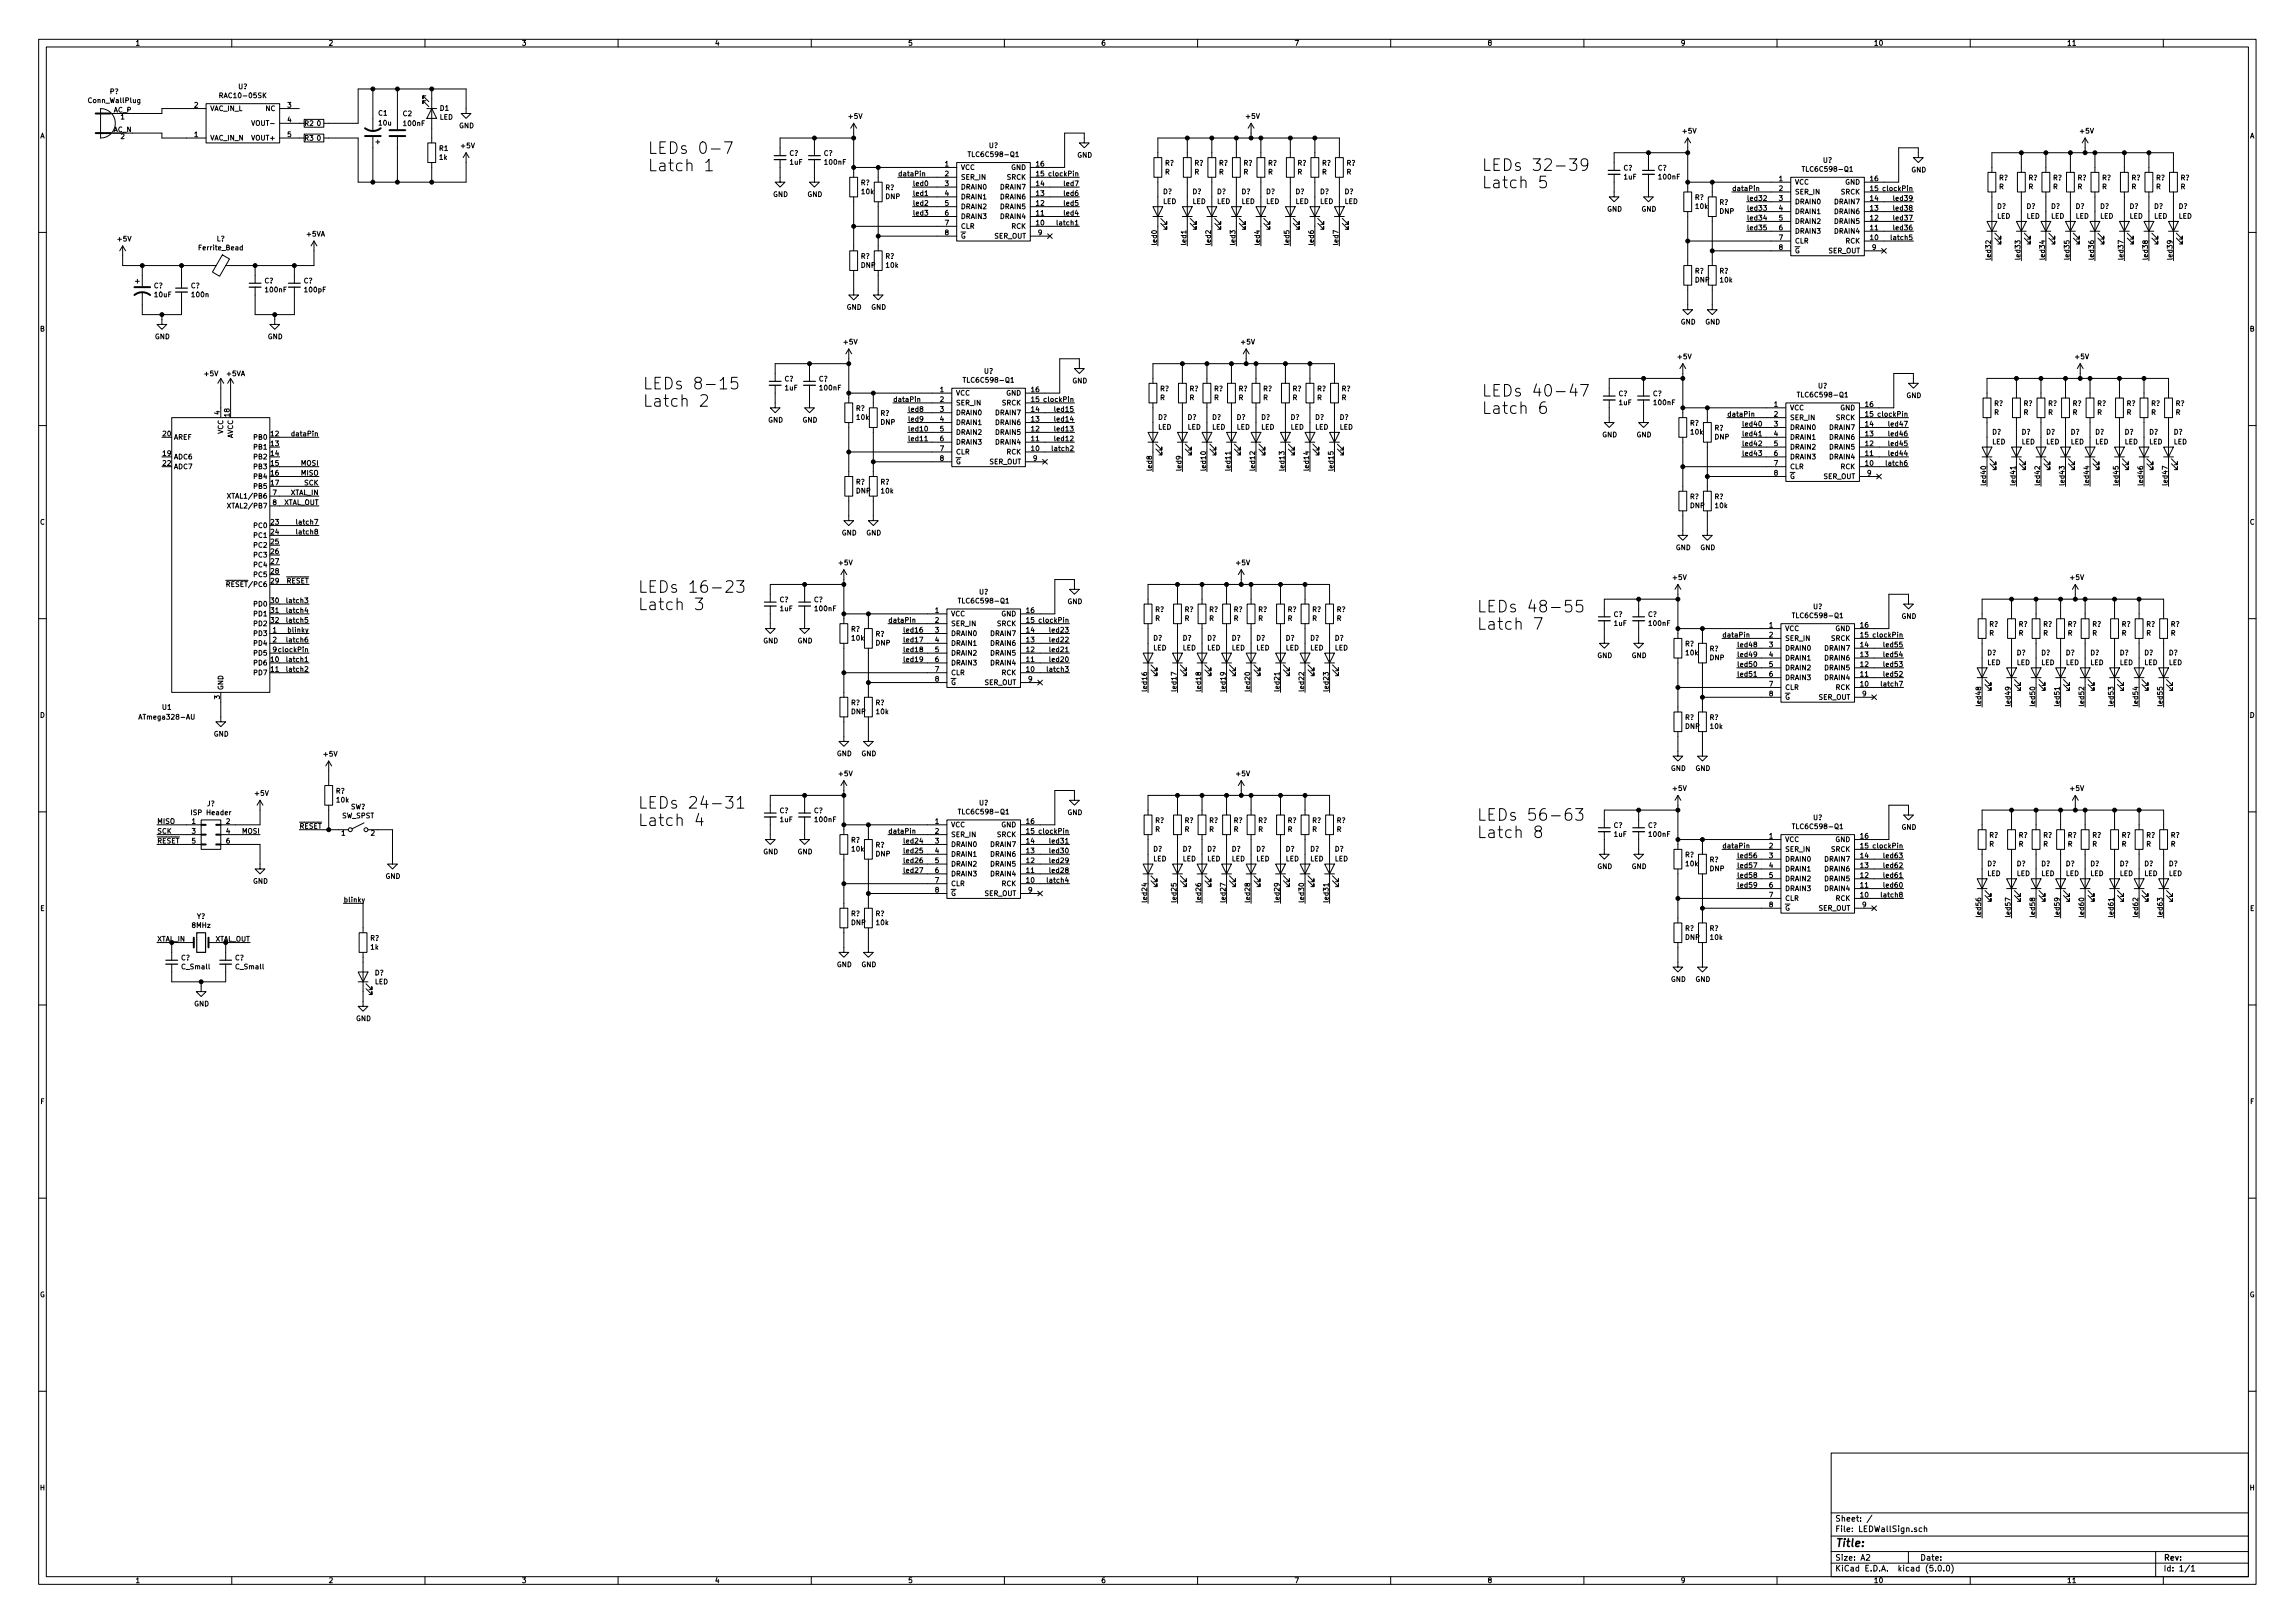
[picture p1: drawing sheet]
<svg xmlns="http://www.w3.org/2000/svg" width="594mm" height="420mm" viewBox="0 0 594 420" stroke-linecap="round" stroke-linejoin="round" font-family="sans-serif">
<defs><g id="words">
<g font-size="4.2">
<text x="167.6" y="39.9">LEDs 0-7</text>
<text x="167.6" y="44.4">Latch 1</text>
<text x="383.5" y="44.3">LEDs 32-39</text>
<text x="383.5" y="48.8">Latch 5</text>
<text x="166.4" y="100.8">LEDs 8-15</text>
<text x="166.4" y="105.3">Latch 2</text>
<text x="383.5" y="102.7">LEDs 40-47</text>
<text x="383.5" y="107.2">Latch 6</text>
<text x="165.1" y="153.5">LEDs 16-23</text>
<text x="165.1" y="158">Latch 3</text>
<text x="382.3" y="158.6">LEDs 48-55</text>
<text x="382.3" y="163.1">Latch 7</text>
<text x="165.1" y="209.4">LEDs 24-31</text>
<text x="165.1" y="213.9">Latch 4</text>
<text x="382.3" y="212.5">LEDs 56-63</text>
<text x="382.3" y="217">Latch 8</text>
</g>
<text font-size="2.8" x="475" y="400.4">Title:</text>
<g font-size="2.1">
<text x="475" y="393.9">Sheet: /</text>
<text x="475" y="396.6">File: LEDWallSign.sch</text>
<text x="475" y="406.8">KiCad E.D.A. kicad (5.0.0)</text>
<text x="475" y="404">Size: A2</text>
<text x="497" y="404">Date:</text>
<text x="560" y="404">Rev:</text>
<text x="560" y="406.8">Id: 1/1</text>
</g>
<g font-size="1.8">
<text x="35" y="11.8">1</text>
<text x="85" y="11.8">2</text>
<text x="135" y="11.8">3</text>
<text x="185" y="11.8">4</text>
<text x="235" y="11.8">5</text>
<text x="285" y="11.8">6</text>
<text x="335" y="11.8">7</text>
<text x="385" y="11.8">8</text>
<text x="435" y="11.8">9</text>
<text x="485" y="11.8">10</text>
<text x="535" y="11.8">11</text>
<text x="61.7" y="23.1">U?</text>
<text x="23.1" y="26.7">Conn_WallPlug</text>
<text x="28.5" y="24.4">P?</text>
<text x="29.4" y="29.1">AC_P</text>
<text x="50.3" y="27.9">2</text>
<text x="54.4" y="28.7">VAC_IN_L</text>
<text x="57.5" y="25.4">RAC10-05SK</text>
<text x="68.8" y="28.7">NC</text>
<text x="74.4" y="27.9">3</text>
<text x="98" y="29.9">C1</text>
<text x="113.9" y="28.7">D1</text>
<text x="10.4" y="35.8">A</text>
<text x="29.3" y="34.2">AC_N</text>
<text x="31.3" y="30.9">1</text>
<text x="31.3" y="36">2</text>
<text x="50.3" y="35.5">1</text>
<text x="65.9" y="32.6">VOUT-</text>
<text x="74.4" y="31.7">4</text>
<text x="74.4" y="35.5">5</text>
<text x="78.9" y="32.6">R2</text>
<text x="82.1" y="32.6">0</text>
<text x="98.1" y="32.5">10u</text>
<text x="104.3" y="30.1">C2</text>
<text x="104.6" y="32.6">100nF</text>
<text x="113.8" y="31">LED</text>
<text x="118.8" y="33.2">GND</text>
<text x="219.8" y="30.8">+5V</text>
<text x="322.6" y="30.8">+5V</text>
<text x="435.7" y="34.6">+5V</text>
<text x="538.5" y="34.6">+5V</text>
<text x="582.4" y="35.8">A</text>
<text x="54.4" y="36.4">VAC_IN_N</text>
<text x="65.4" y="36.4">VOUT+</text>
<text x="78.9" y="36.4">R3</text>
<text x="82.1" y="36.4">0</text>
<text x="113.7" y="39.1">R1</text>
<text x="113.8" y="41.4">1k</text>
<text x="119.4" y="38.4">+5V</text>
<text x="204.3" y="40.3">C?</text>
<text x="213.2" y="40.3">C?</text>
<text x="251.4" y="40.6">TLC6C598-Q1</text>
<text x="256" y="38.3">U?</text>
<text x="278.8" y="40.8">GND</text>
<text x="204.5" y="42.6">1uF</text>
<text x="213.6" y="42.6">100nF</text>
<text x="222.8" y="47.9">R?</text>
<text x="232.4" y="45.6">dataPin</text>
<text x="244.6" y="43.1">1</text>
<text x="244.6" y="45.6">2</text>
<text x="248.7" y="44">VCC</text>
<text x="248.7" y="46.5">SER_IN</text>
<text x="260.7" y="46.5">SRCK</text>
<text x="261.7" y="44">GND</text>
<text x="268.3" y="45.6">15</text>
<text x="268.3" y="43.1">16</text>
<text x="272.1" y="45.6">clockPin</text>
<text x="301.6" y="42.9">R?</text>
<text x="301.6" y="45.2">R</text>
<text x="309.2" y="42.9">R?</text>
<text x="309.2" y="45.2">R</text>
<text x="315.5" y="42.9">R?</text>
<text x="315.5" y="45.2">R</text>
<text x="321.9" y="42.9">R?</text>
<text x="321.9" y="45.2">R</text>
<text x="328.2" y="42.9">R?</text>
<text x="328.2" y="45.2">R</text>
<text x="335.9" y="42.9">R?</text>
<text x="335.9" y="45.2">R</text>
<text x="342.2" y="42.9">R?</text>
<text x="342.2" y="45.2">R</text>
<text x="348.6" y="42.9">R?</text>
<text x="348.6" y="45.2">R</text>
<text x="420.2" y="44.1">C?</text>
<text x="420.4" y="46.4">1uF</text>
<text x="429.1" y="44.1">C?</text>
<text x="429.5" y="46.4">100nF</text>
<text x="460.5" y="46.9">1</text>
<text x="464.6" y="47.8">VCC</text>
<text x="467.3" y="44.4">TLC6C598-Q1</text>
<text x="471.9" y="42.1">U?</text>
<text x="477.6" y="47.8">GND</text>
<text x="484.2" y="46.9">16</text>
<text x="494.7" y="44.6">GND</text>
<text x="517.5" y="46.7">R?</text>
<text x="525.1" y="46.7">R?</text>
<text x="531.4" y="46.7">R?</text>
<text x="537.8" y="46.7">R?</text>
<text x="544.1" y="46.7">R?</text>
<text x="551.8" y="46.7">R?</text>
<text x="558.1" y="46.7">R?</text>
<text x="564.5" y="46.7">R?</text>
<text x="200.1" y="51">GND</text>
<text x="209" y="51">GND</text>
<text x="223.1" y="50.3">10k</text>
<text x="229.2" y="49.2">R?</text>
<text x="229.3" y="51.5">DNP</text>
<text x="236.2" y="48.2">led0</text>
<text x="236.2" y="50.7">led1</text>
<text x="236.2" y="53.3">led2</text>
<text x="244.6" y="48.2">3</text>
<text x="244.6" y="50.7">4</text>
<text x="244.6" y="53.3">5</text>
<text x="248.7" y="49.1">DRAIN0</text>
<text x="248.7" y="51.6">DRAIN1</text>
<text x="259.1" y="51.6">DRAIN6</text>
<text x="259.1" y="49.1">DRAIN7</text>
<text x="268.3" y="53.3">12</text>
<text x="268.3" y="50.7">13</text>
<text x="268.3" y="48.2">14</text>
<text x="275.9" y="53.3">led5</text>
<text x="275.9" y="50.7">led6</text>
<text x="275.9" y="48.2">led7</text>
<text x="301" y="52.8">LED</text>
<text x="301.1" y="50.3">D?</text>
<text x="308.7" y="52.8">LED</text>
<text x="308.7" y="50.3">D?</text>
<text x="315" y="52.8">LED</text>
<text x="315" y="50.3">D?</text>
<text x="321.4" y="52.8">LED</text>
<text x="321.4" y="50.3">D?</text>
<text x="327.7" y="52.8">LED</text>
<text x="327.7" y="50.3">D?</text>
<text x="335.3" y="52.8">LED</text>
<text x="335.4" y="50.3">D?</text>
<text x="341.7" y="52.8">LED</text>
<text x="341.7" y="50.3">D?</text>
<text x="348" y="52.8">LED</text>
<text x="348.1" y="50.3">D?</text>
<text x="438.7" y="51.8">R?</text>
<text x="445.1" y="53">R?</text>
<text x="448.3" y="49.4">dataPin</text>
<text x="452.1" y="52">led32</text>
<text x="460.5" y="49.4">2</text>
<text x="460.5" y="52">3</text>
<text x="464.6" y="50.3">SER_IN</text>
<text x="464.6" y="52.9">DRAIN0</text>
<text x="475" y="52.9">DRAIN7</text>
<text x="476.6" y="50.3">SRCK</text>
<text x="484.2" y="52">14</text>
<text x="484.2" y="49.4">15</text>
<text x="488" y="49.4">clockPin</text>
<text x="490.8" y="52">led39</text>
<text x="517.5" y="49">R</text>
<text x="525.1" y="49">R</text>
<text x="531.4" y="49">R</text>
<text x="537.8" y="49">R</text>
<text x="544.1" y="49">R</text>
<text x="551.8" y="49">R</text>
<text x="558.1" y="49">R</text>
<text x="564.5" y="49">R</text>
<text x="236.2" y="55.8">led3</text>
<text x="244.6" y="55.8">6</text>
<text x="244.6" y="58.3">7</text>
<text x="248.7" y="54.1">DRAIN2</text>
<text x="248.7" y="56.7">DRAIN3</text>
<text x="248.7" y="59.2">CLR</text>
<text x="259.1" y="56.7">DRAIN4</text>
<text x="259.1" y="54.1">DRAIN5</text>
<text x="261.8" y="59.2">RCK</text>
<text x="268.3" y="58.3">10</text>
<text x="268.3" y="55.8">11</text>
<text x="274.3" y="58.3">latch1</text>
<text x="275.9" y="55.8">led4</text>
<text x="416" y="54.8">GND</text>
<text x="424.9" y="54.8">GND</text>
<text x="439" y="54.1">10k</text>
<text x="445.2" y="55.3">DNP</text>
<text x="452.1" y="54.5">led33</text>
<text x="452.1" y="57.1">led34</text>
<text x="452.1" y="59.6">led35</text>
<text x="460.5" y="54.5">4</text>
<text x="460.5" y="57.1">5</text>
<text x="460.5" y="59.6">6</text>
<text x="464.6" y="55.4">DRAIN1</text>
<text x="464.6" y="58">DRAIN2</text>
<text x="475" y="58">DRAIN5</text>
<text x="475" y="55.4">DRAIN6</text>
<text x="484.2" y="59.6">11</text>
<text x="484.2" y="57.1">12</text>
<text x="484.2" y="54.5">13</text>
<text x="490.8" y="59.6">led36</text>
<text x="490.8" y="57.1">led37</text>
<text x="490.8" y="54.5">led38</text>
<text x="516.9" y="56.6">LED</text>
<text x="517" y="54.1">D?</text>
<text x="524.6" y="56.6">LED</text>
<text x="524.6" y="54.1">D?</text>
<text x="530.9" y="56.6">LED</text>
<text x="530.9" y="54.1">D?</text>
<text x="537.3" y="56.6">LED</text>
<text x="537.3" y="54.1">D?</text>
<text x="543.6" y="56.6">LED</text>
<text x="543.6" y="54.1">D?</text>
<text x="551.2" y="56.6">LED</text>
<text x="551.3" y="54.1">D?</text>
<text x="557.6" y="56.6">LED</text>
<text x="557.6" y="54.1">D?</text>
<text x="563.9" y="56.6">LED</text>
<text x="564" y="54.1">D?</text>
<text x="30.5" y="62.5">+5V</text>
<text x="51.7" y="64.8">Ferrite_Bead</text>
<text x="56.1" y="62.5">L?</text>
<text x="79.4" y="61.2">+5VA</text>
<text x="244.6" y="60.9">8</text>
<text x="248.7" y="61.8">G</text>
<text x="257.3" y="61.8">SER_OUT</text>
<text x="268.8" y="60.9">9</text>
<text x="299.5" y="63.7" transform="rotate(-90 299.5 63.7)">led0</text>
<text x="307.1" y="63.7" transform="rotate(-90 307.1 63.7)">led1</text>
<text x="313.4" y="63.7" transform="rotate(-90 313.4 63.7)">led2</text>
<text x="319.8" y="63.7" transform="rotate(-90 319.8 63.7)">led3</text>
<text x="326.1" y="63.7" transform="rotate(-90 326.1 63.7)">led4</text>
<text x="333.8" y="63.7" transform="rotate(-90 333.8 63.7)">led5</text>
<text x="340.1" y="63.7" transform="rotate(-90 340.1 63.7)">led6</text>
<text x="346.5" y="63.7" transform="rotate(-90 346.5 63.7)">led7</text>
<text x="460.5" y="62.1">7</text>
<text x="460.5" y="64.7">8</text>
<text x="464.6" y="60.5">DRAIN3</text>
<text x="464.6" y="63">CLR</text>
<text x="464.6" y="65.6">G</text>
<text x="473.2" y="65.6">SER_OUT</text>
<text x="475" y="60.5">DRAIN4</text>
<text x="477.7" y="63">RCK</text>
<text x="484.2" y="62.1">10</text>
<text x="484.7" y="64.7">9</text>
<text x="490.2" y="62.1">latch5</text>
<text x="222.8" y="67">R?</text>
<text x="222.9" y="69.3">DNP</text>
<text x="229.2" y="67">R?</text>
<text x="229.4" y="69.3">10k</text>
<text x="438.7" y="70.8">R?</text>
<text x="445.1" y="70.8">R?</text>
<text x="515.4" y="67.5" transform="rotate(-90 515.4 67.5)">led32</text>
<text x="523" y="67.5" transform="rotate(-90 523 67.5)">led33</text>
<text x="529.3" y="67.5" transform="rotate(-90 529.3 67.5)">led34</text>
<text x="535.7" y="67.5" transform="rotate(-90 535.7 67.5)">led35</text>
<text x="542" y="67.5" transform="rotate(-90 542 67.5)">led36</text>
<text x="549.7" y="67.5" transform="rotate(-90 549.7 67.5)">led37</text>
<text x="556" y="67.5" transform="rotate(-90 556 67.5)">led38</text>
<text x="562.4" y="67.5" transform="rotate(-90 562.4 67.5)">led39</text>
<text x="39.8" y="74.6">C?</text>
<text x="40.1" y="76.9">10uF</text>
<text x="49.4" y="74.6">C?</text>
<text x="49.8" y="76.9">100n</text>
<text x="68.5" y="73.3">C?</text>
<text x="68.8" y="75.7">100nF</text>
<text x="78.6" y="73.3">C?</text>
<text x="79" y="75.7">100pF</text>
<text x="438.8" y="73.1">DNP</text>
<text x="445.3" y="73.1">10k</text>
<text x="219.2" y="80.2">GND</text>
<text x="225.5" y="80.2">GND</text>
<text x="435.1" y="84">GND</text>
<text x="441.4" y="84">GND</text>
<text x="10.4" y="85.8">B</text>
<text x="40.1" y="87.8">GND</text>
<text x="69.3" y="87.8">GND</text>
<text x="218.5" y="89.2">+5V</text>
<text x="321.4" y="89.2">+5V</text>
<text x="582.4" y="85.8">B</text>
<text x="434.4" y="93">+5V</text>
<text x="537.3" y="93">+5V</text>
<text x="53" y="97.4">+5V</text>
<text x="58.7" y="97.4">+5VA</text>
<text x="203.1" y="98.7">C?</text>
<text x="203.2" y="101.1">1uF</text>
<text x="212" y="98.7">C?</text>
<text x="212.3" y="101.1">100nF</text>
<text x="243.4" y="101.5">1</text>
<text x="250.1" y="99.1">TLC6C598-Q1</text>
<text x="254.7" y="96.7">U?</text>
<text x="267" y="101.5">16</text>
<text x="277.6" y="99.2">GND</text>
<text x="300.3" y="101.3">R?</text>
<text x="307.9" y="101.3">R?</text>
<text x="314.3" y="101.3">R?</text>
<text x="320.6" y="101.3">R?</text>
<text x="327" y="101.3">R?</text>
<text x="334.6" y="101.3">R?</text>
<text x="340.9" y="101.3">R?</text>
<text x="347.3" y="101.3">R?</text>
<text x="470.6" y="100.6">U?</text>
<text x="56.9" y="107.3" transform="rotate(-90 56.9 107.3)">4</text>
<text x="59.4" y="107.8" transform="rotate(-90 59.4 107.8)">18</text>
<text x="221.6" y="106.4">R?</text>
<text x="227.9" y="107.6">R?</text>
<text x="231.1" y="104.1">dataPin</text>
<text x="234.9" y="106.6">led8</text>
<text x="243.4" y="104.1">2</text>
<text x="243.4" y="106.6">3</text>
<text x="247.4" y="102.4">VCC</text>
<text x="247.4" y="104.9">SER_IN</text>
<text x="247.4" y="107.5">DRAIN0</text>
<text x="257.8" y="107.5">DRAIN7</text>
<text x="259.4" y="104.9">SRCK</text>
<text x="260.5" y="102.4">GND</text>
<text x="267" y="106.6">14</text>
<text x="267" y="104.1">15</text>
<text x="270.9" y="104.1">clockPin</text>
<text x="273.6" y="106.6">led15</text>
<text x="300.3" y="103.6">R</text>
<text x="307.9" y="103.6">R</text>
<text x="314.3" y="103.6">R</text>
<text x="320.6" y="103.6">R</text>
<text x="327" y="103.6">R</text>
<text x="334.6" y="103.6">R</text>
<text x="340.9" y="103.6">R</text>
<text x="347.3" y="103.6">R</text>
<text x="419" y="102.6">C?</text>
<text x="419.1" y="104.9">1uF</text>
<text x="427.9" y="102.6">C?</text>
<text x="428.2" y="104.9">100nF</text>
<text x="447" y="107.9">dataPin</text>
<text x="459.3" y="105.3">1</text>
<text x="459.3" y="107.9">2</text>
<text x="463.3" y="106.2">VCC</text>
<text x="466" y="102.9">TLC6C598-Q1</text>
<text x="476.4" y="106.2">GND</text>
<text x="482.9" y="107.9">15</text>
<text x="482.9" y="105.3">16</text>
<text x="486.8" y="107.9">clockPin</text>
<text x="493.5" y="103">GND</text>
<text x="516.2" y="105.1">R?</text>
<text x="516.2" y="107.4">R</text>
<text x="523.8" y="105.1">R?</text>
<text x="523.8" y="107.4">R</text>
<text x="530.2" y="105.1">R?</text>
<text x="530.2" y="107.4">R</text>
<text x="536.5" y="105.1">R?</text>
<text x="536.5" y="107.4">R</text>
<text x="542.9" y="105.1">R?</text>
<text x="542.9" y="107.4">R</text>
<text x="550.5" y="105.1">R?</text>
<text x="550.5" y="107.4">R</text>
<text x="556.8" y="105.1">R?</text>
<text x="556.8" y="107.4">R</text>
<text x="563.2" y="105.1">R?</text>
<text x="563.2" y="107.4">R</text>
<text x="42.2" y="112.9">20</text>
<text x="45" y="113.8">AREF</text>
<text x="57.8" y="112.4" transform="rotate(-90 57.8 112.4)">VCC</text>
<text x="60.3" y="113.6" transform="rotate(-90 60.3 113.6)">AVCC</text>
<text x="65.9" y="113.8">PB0</text>
<text x="70.2" y="112.9">12</text>
<text x="76.1" y="112.9">dataPin</text>
<text x="198.8" y="109.4">GND</text>
<text x="207.7" y="109.4">GND</text>
<text x="221.8" y="108.7">10k</text>
<text x="228" y="109.9">DNP</text>
<text x="234.9" y="109.1">led9</text>
<text x="234.9" y="111.7">led10</text>
<text x="243.4" y="109.1">4</text>
<text x="243.4" y="111.7">5</text>
<text x="247.4" y="110">DRAIN1</text>
<text x="247.4" y="112.6">DRAIN2</text>
<text x="257.8" y="112.6">DRAIN5</text>
<text x="257.8" y="110">DRAIN6</text>
<text x="267" y="111.7">12</text>
<text x="267" y="109.1">13</text>
<text x="273.6" y="111.7">led13</text>
<text x="273.6" y="109.1">led14</text>
<text x="299.8" y="111.2">LED</text>
<text x="299.8" y="108.7">D?</text>
<text x="307.4" y="111.2">LED</text>
<text x="307.4" y="108.7">D?</text>
<text x="313.7" y="111.2">LED</text>
<text x="313.8" y="108.7">D?</text>
<text x="320.1" y="111.2">LED</text>
<text x="320.1" y="108.7">D?</text>
<text x="326.4" y="111.2">LED</text>
<text x="326.5" y="108.7">D?</text>
<text x="334.1" y="111.2">LED</text>
<text x="334.1" y="108.7">D?</text>
<text x="340.4" y="111.2">LED</text>
<text x="340.4" y="108.7">D?</text>
<text x="346.8" y="111.2">LED</text>
<text x="346.8" y="108.7">D?</text>
<text x="414.7" y="113.2">GND</text>
<text x="423.6" y="113.2">GND</text>
<text x="437.5" y="110.2">R?</text>
<text x="437.7" y="112.5">10k</text>
<text x="443.8" y="111.4">R?</text>
<text x="443.9" y="113.8">DNP</text>
<text x="450.8" y="110.4">led40</text>
<text x="450.8" y="112.9">led41</text>
<text x="459.3" y="110.4">3</text>
<text x="459.3" y="112.9">4</text>
<text x="463.3" y="108.8">SER_IN</text>
<text x="463.3" y="111.3">DRAIN0</text>
<text x="463.3" y="113.8">DRAIN1</text>
<text x="473.7" y="113.8">DRAIN6</text>
<text x="473.7" y="111.3">DRAIN7</text>
<text x="475.3" y="108.8">SRCK</text>
<text x="482.9" y="112.9">13</text>
<text x="482.9" y="110.4">14</text>
<text x="489.5" y="112.9">led46</text>
<text x="489.5" y="110.4">led47</text>
<text x="515.7" y="112.5">D?</text>
<text x="523.3" y="112.5">D?</text>
<text x="529.7" y="112.5">D?</text>
<text x="536" y="112.5">D?</text>
<text x="542.4" y="112.5">D?</text>
<text x="550" y="112.5">D?</text>
<text x="556.3" y="112.5">D?</text>
<text x="562.7" y="112.5">D?</text>
<text x="42.2" y="118">19</text>
<text x="45" y="118.9">ADC6</text>
<text x="65.9" y="116.4">PB1</text>
<text x="65.9" y="118.9">PB2</text>
<text x="70.2" y="115.5">13</text>
<text x="70.2" y="118">14</text>
<text x="234.9" y="114.2">led11</text>
<text x="243.4" y="114.2">6</text>
<text x="243.4" y="116.8">7</text>
<text x="243.4" y="119.3">8</text>
<text x="247.4" y="115.1">DRAIN3</text>
<text x="247.4" y="117.6">CLR</text>
<text x="257.8" y="115.1">DRAIN4</text>
<text x="260.6" y="117.6">RCK</text>
<text x="267" y="116.8">10</text>
<text x="267" y="114.2">11</text>
<text x="267.5" y="119.3">9</text>
<text x="273" y="116.8">latch2</text>
<text x="273.6" y="114.2">led12</text>
<text x="450.8" y="115.5">led42</text>
<text x="450.8" y="118">led43</text>
<text x="459.3" y="115.5">5</text>
<text x="459.3" y="118">6</text>
<text x="463.3" y="116.4">DRAIN2</text>
<text x="463.3" y="118.9">DRAIN3</text>
<text x="473.7" y="118.9">DRAIN4</text>
<text x="473.7" y="116.4">DRAIN5</text>
<text x="482.9" y="118">11</text>
<text x="482.9" y="115.5">12</text>
<text x="489.5" y="118">led44</text>
<text x="489.5" y="115.5">led45</text>
<text x="515.7" y="115">LED</text>
<text x="523.3" y="115">LED</text>
<text x="529.6" y="115">LED</text>
<text x="536" y="115">LED</text>
<text x="542.3" y="115">LED</text>
<text x="550" y="115">LED</text>
<text x="556.3" y="115">LED</text>
<text x="562.7" y="115">LED</text>
<text x="42.2" y="120.6">22</text>
<text x="45" y="121.5">ADC7</text>
<text x="65.9" y="121.5">PB3</text>
<text x="65.9" y="124">PB4</text>
<text x="70.2" y="120.6">15</text>
<text x="70.2" y="123.1">16</text>
<text x="70.2" y="125.6">17</text>
<text x="78" y="123.1">MISO</text>
<text x="78" y="120.6">MOSI</text>
<text x="78.8" y="125.6">SCK</text>
<text x="221.6" y="125.4">R?</text>
<text x="227.9" y="125.4">R?</text>
<text x="247.4" y="120.2">G</text>
<text x="256.1" y="120.2">SER_OUT</text>
<text x="298.2" y="122.1" transform="rotate(-90 298.2 122.1)">led8</text>
<text x="305.8" y="122.1" transform="rotate(-90 305.8 122.1)">led9</text>
<text x="312.2" y="122.1" transform="rotate(-90 312.2 122.1)">led10</text>
<text x="318.5" y="122.1" transform="rotate(-90 318.5 122.1)">led11</text>
<text x="324.9" y="122.1" transform="rotate(-90 324.9 122.1)">led12</text>
<text x="332.5" y="122.1" transform="rotate(-90 332.5 122.1)">led13</text>
<text x="338.8" y="122.1" transform="rotate(-90 338.8 122.1)">led14</text>
<text x="345.2" y="122.1" transform="rotate(-90 345.2 122.1)">led15</text>
<text x="459.3" y="120.6">7</text>
<text x="459.3" y="123.1">8</text>
<text x="463.3" y="121.5">CLR</text>
<text x="463.3" y="124">G</text>
<text x="472" y="124">SER_OUT</text>
<text x="476.5" y="121.5">RCK</text>
<text x="482.9" y="120.6">10</text>
<text x="483.4" y="123.1">9</text>
<text x="488.9" y="120.6">latch6</text>
<text x="514.1" y="125.9" transform="rotate(-90 514.1 125.9)">led40</text>
<text x="521.7" y="125.9" transform="rotate(-90 521.7 125.9)">led41</text>
<text x="528.1" y="125.9" transform="rotate(-90 528.1 125.9)">led42</text>
<text x="534.4" y="125.9" transform="rotate(-90 534.4 125.9)">led43</text>
<text x="540.8" y="125.9" transform="rotate(-90 540.8 125.9)">led44</text>
<text x="548.4" y="125.9" transform="rotate(-90 548.4 125.9)">led45</text>
<text x="554.7" y="125.9" transform="rotate(-90 554.7 125.9)">led46</text>
<text x="561.1" y="125.9" transform="rotate(-90 561.1 125.9)">led47</text>
<text x="59.8" y="129.1">XTAL1/PB6</text>
<text x="59.8" y="131.6">XTAL2/PB7</text>
<text x="65.9" y="126.5">PB5</text>
<text x="70.6" y="128.2">7</text>
<text x="70.6" y="130.7">8</text>
<text x="73.2" y="130.7">XTAL_OUT</text>
<text x="75.2" y="128.2">XTAL_IN</text>
<text x="221.6" y="127.7">DNP</text>
<text x="228.2" y="127.7">10k</text>
<text x="437.5" y="129.2">R?</text>
<text x="437.5" y="131.5">DNP</text>
<text x="443.8" y="129.2">R?</text>
<text x="444.1" y="131.5">10k</text>
<text x="10.4" y="135.8">C</text>
<text x="65.9" y="136.7">PC0</text>
<text x="70.2" y="135.8">23</text>
<text x="77.4" y="135.8">latch7</text>
<text x="582.4" y="135.8">C</text>
<text x="65.9" y="139.2">PC1</text>
<text x="65.9" y="141.8">PC2</text>
<text x="70.2" y="138.3">24</text>
<text x="70.2" y="140.9">25</text>
<text x="70.2" y="143.4">26</text>
<text x="77.4" y="138.3">latch8</text>
<text x="217.9" y="138.6">GND</text>
<text x="224.2" y="138.6">GND</text>
<text x="433.8" y="142.4">GND</text>
<text x="440.1" y="142.4">GND</text>
<text x="65.9" y="144.3">PC3</text>
<text x="65.9" y="146.9">PC4</text>
<text x="65.9" y="149.4">PC5</text>
<text x="70.2" y="146">27</text>
<text x="70.2" y="148.5">28</text>
<text x="217.2" y="146.3">+5V</text>
<text x="320.1" y="146.3">+5V</text>
<text x="59.5" y="151.9">RESET/PC6</text>
<text x="70.2" y="151">29</text>
<text x="74.1" y="151">RESET</text>
<text x="201.8" y="155.9">C?</text>
<text x="210.7" y="155.9">C?</text>
<text x="253.5" y="153.9">U?</text>
<text x="433.1" y="150.1">+5V</text>
<text x="536" y="150.1">+5V</text>
<text x="65.9" y="157">PD0</text>
<text x="65.9" y="159.6">PD1</text>
<text x="70.2" y="156.1">30</text>
<text x="70.2" y="158.7">31</text>
<text x="70.2" y="161.2">32</text>
<text x="74.9" y="156.1">latch3</text>
<text x="74.9" y="158.7">latch4</text>
<text x="74.9" y="161.2">latch5</text>
<text x="202" y="158.2">1uF</text>
<text x="211.1" y="158.2">100nF</text>
<text x="229.9" y="161.2">dataPin</text>
<text x="242.1" y="158.7">1</text>
<text x="242.1" y="161.2">2</text>
<text x="246.1" y="159.6">VCC</text>
<text x="248.8" y="156.2">TLC6C598-Q1</text>
<text x="259.2" y="159.6">GND</text>
<text x="265.7" y="161.2">15</text>
<text x="265.7" y="158.7">16</text>
<text x="269.6" y="161.2">clockPin</text>
<text x="276.3" y="156.4">GND</text>
<text x="299" y="158.4">R?</text>
<text x="299" y="160.7">R</text>
<text x="306.7" y="158.4">R?</text>
<text x="306.7" y="160.7">R</text>
<text x="313" y="158.4">R?</text>
<text x="313" y="160.7">R</text>
<text x="319.4" y="158.4">R?</text>
<text x="319.4" y="160.7">R</text>
<text x="325.7" y="158.4">R?</text>
<text x="325.7" y="160.7">R</text>
<text x="333.3" y="158.4">R?</text>
<text x="333.3" y="160.7">R</text>
<text x="339.7" y="158.4">R?</text>
<text x="339.7" y="160.7">R</text>
<text x="346" y="158.4">R?</text>
<text x="346" y="160.7">R</text>
<text x="417.7" y="159.7">C?</text>
<text x="426.6" y="159.7">C?</text>
<text x="464.7" y="160">TLC6C598-Q1</text>
<text x="469.4" y="157.7">U?</text>
<text x="492.2" y="160.2">GND</text>
<text x="65.9" y="164.6">PD3</text>
<text x="65.9" y="167.2">PD4</text>
<text x="65.9" y="162.1">PD2</text>
<text x="70.6" y="163.7">1</text>
<text x="70.6" y="166.3">2</text>
<text x="74.9" y="163.7">blinky</text>
<text x="74.9" y="166.3">latch6</text>
<text x="197.6" y="166.5">GND</text>
<text x="206.5" y="166.5">GND</text>
<text x="220.3" y="163.5">R?</text>
<text x="220.5" y="165.8">10k</text>
<text x="226.6" y="164.8">R?</text>
<text x="226.7" y="167.1">DNP</text>
<text x="233.7" y="163.7">led16</text>
<text x="233.7" y="166.3">led17</text>
<text x="242.1" y="163.7">3</text>
<text x="242.1" y="166.3">4</text>
<text x="246.1" y="162.1">SER_IN</text>
<text x="246.1" y="164.6">DRAIN0</text>
<text x="246.1" y="167.2">DRAIN1</text>
<text x="256.6" y="167.2">DRAIN6</text>
<text x="256.6" y="164.6">DRAIN7</text>
<text x="258.1" y="162.1">SRCK</text>
<text x="265.7" y="166.3">13</text>
<text x="265.7" y="163.7">14</text>
<text x="272.3" y="166.3">led22</text>
<text x="272.3" y="163.7">led23</text>
<text x="298.5" y="165.8">D?</text>
<text x="306.1" y="165.8">D?</text>
<text x="312.5" y="165.8">D?</text>
<text x="318.8" y="165.8">D?</text>
<text x="325.2" y="165.8">D?</text>
<text x="332.8" y="165.8">D?</text>
<text x="339.2" y="165.8">D?</text>
<text x="345.5" y="165.8">D?</text>
<text x="417.9" y="162">1uF</text>
<text x="427" y="162">100nF</text>
<text x="436.2" y="167.3">R?</text>
<text x="445.8" y="165">dataPin</text>
<text x="449.6" y="167.6">led48</text>
<text x="458" y="162.5">1</text>
<text x="458" y="165">2</text>
<text x="458" y="167.6">3</text>
<text x="462" y="163.4">VCC</text>
<text x="462" y="165.9">SER_IN</text>
<text x="474" y="165.9">SRCK</text>
<text x="475.1" y="163.4">GND</text>
<text x="481.6" y="167.6">14</text>
<text x="481.6" y="165">15</text>
<text x="481.6" y="162.5">16</text>
<text x="485.5" y="165">clockPin</text>
<text x="488.2" y="167.6">led55</text>
<text x="514.9" y="162.2">R?</text>
<text x="514.9" y="164.6">R</text>
<text x="522.6" y="162.2">R?</text>
<text x="522.6" y="164.6">R</text>
<text x="528.9" y="162.2">R?</text>
<text x="528.9" y="164.6">R</text>
<text x="535.3" y="162.2">R?</text>
<text x="535.3" y="164.6">R</text>
<text x="541.6" y="162.2">R?</text>
<text x="541.6" y="164.6">R</text>
<text x="549.2" y="162.2">R?</text>
<text x="549.2" y="164.6">R</text>
<text x="555.6" y="162.2">R?</text>
<text x="555.6" y="164.6">R</text>
<text x="561.9" y="162.2">R?</text>
<text x="561.9" y="164.6">R</text>
<text x="65.9" y="172.3">PD6</text>
<text x="65.9" y="169.7">PD5</text>
<text x="70.2" y="171.4">10</text>
<text x="70.2" y="173.9">11</text>
<text x="70.6" y="168.8">9 clockPin</text>
<text x="74.9" y="171.4">latch1</text>
<text x="74.9" y="173.9">latch2</text>
<text x="233.7" y="168.8">led18</text>
<text x="233.7" y="171.4">led19</text>
<text x="242.1" y="168.8">5</text>
<text x="242.1" y="171.4">6</text>
<text x="242.1" y="173.9">7</text>
<text x="246.1" y="169.7">DRAIN2</text>
<text x="246.1" y="172.3">DRAIN3</text>
<text x="256.6" y="172.3">DRAIN4</text>
<text x="256.6" y="169.7">DRAIN5</text>
<text x="265.7" y="173.9">10</text>
<text x="265.7" y="171.4">11</text>
<text x="265.7" y="168.8">12</text>
<text x="271.8" y="173.9">latch3</text>
<text x="272.3" y="171.4">led20</text>
<text x="272.3" y="168.8">led21</text>
<text x="298.5" y="168.4">LED</text>
<text x="306.1" y="168.4">LED</text>
<text x="312.5" y="168.4">LED</text>
<text x="318.8" y="168.4">LED</text>
<text x="325.2" y="168.4">LED</text>
<text x="332.8" y="168.4">LED</text>
<text x="339.1" y="168.4">LED</text>
<text x="345.5" y="168.4">LED</text>
<text x="413.5" y="170.3">GND</text>
<text x="422.4" y="170.3">GND</text>
<text x="436.4" y="169.6">10k</text>
<text x="442.5" y="168.6">R?</text>
<text x="442.6" y="170.9">DNP</text>
<text x="449.6" y="170.1">led49</text>
<text x="449.6" y="172.6">led50</text>
<text x="458" y="170.1">4</text>
<text x="458" y="172.6">5</text>
<text x="462" y="168.4">DRAIN0</text>
<text x="462" y="171">DRAIN1</text>
<text x="462" y="173.5">DRAIN2</text>
<text x="472.5" y="173.5">DRAIN5</text>
<text x="472.5" y="171">DRAIN6</text>
<text x="472.5" y="168.4">DRAIN7</text>
<text x="481.6" y="172.6">12</text>
<text x="481.6" y="170.1">13</text>
<text x="488.2" y="172.6">led53</text>
<text x="488.2" y="170.1">led54</text>
<text x="514.4" y="172.2">LED</text>
<text x="514.4" y="169.6">D?</text>
<text x="522" y="172.2">LED</text>
<text x="522" y="169.6">D?</text>
<text x="528.4" y="172.2">LED</text>
<text x="528.4" y="169.6">D?</text>
<text x="534.7" y="172.2">LED</text>
<text x="534.7" y="169.6">D?</text>
<text x="541.1" y="172.2">LED</text>
<text x="541.1" y="169.6">D?</text>
<text x="548.7" y="172.2">LED</text>
<text x="548.7" y="169.6">D?</text>
<text x="555" y="172.2">LED</text>
<text x="555.1" y="169.6">D?</text>
<text x="561.4" y="172.2">LED</text>
<text x="561.4" y="169.6">D?</text>
<text x="57.8" y="178.7" transform="rotate(-90 57.8 178.7)">GND</text>
<text x="65.9" y="174.8">PD7</text>
<text x="242.1" y="176.4">8</text>
<text x="246.1" y="174.8">CLR</text>
<text x="246.1" y="177.3">G</text>
<text x="254.8" y="177.3">SER_OUT</text>
<text x="259.3" y="174.8">RCK</text>
<text x="266.2" y="176.4">9</text>
<text x="296.9" y="179.2" transform="rotate(-90 296.9 179.2)">led16</text>
<text x="304.5" y="179.2" transform="rotate(-90 304.5 179.2)">led17</text>
<text x="310.9" y="179.2" transform="rotate(-90 310.9 179.2)">led18</text>
<text x="317.2" y="179.2" transform="rotate(-90 317.2 179.2)">led19</text>
<text x="323.6" y="179.2" transform="rotate(-90 323.6 179.2)">led20</text>
<text x="331.2" y="179.2" transform="rotate(-90 331.2 179.2)">led21</text>
<text x="337.6" y="179.2" transform="rotate(-90 337.6 179.2)">led22</text>
<text x="343.9" y="179.2" transform="rotate(-90 343.9 179.2)">led23</text>
<text x="449.6" y="175.2">led51</text>
<text x="458" y="175.2">6</text>
<text x="458" y="177.7">7</text>
<text x="462" y="176.1">DRAIN3</text>
<text x="462" y="178.6">CLR</text>
<text x="472.5" y="176.1">DRAIN4</text>
<text x="475.2" y="178.6">RCK</text>
<text x="481.6" y="177.7">10</text>
<text x="481.6" y="175.2">11</text>
<text x="487.7" y="177.7">latch7</text>
<text x="488.2" y="175.2">led52</text>
<text x="10.4" y="185.8">D</text>
<text x="42.1" y="183.7">U1</text>
<text x="56.9" y="181" transform="rotate(-90 56.9 181)">3</text>
<text x="220.3" y="182.6">R?</text>
<text x="220.4" y="184.9">DNP</text>
<text x="226.6" y="182.6">R?</text>
<text x="226.9" y="184.9">10k</text>
<text x="458" y="180.3">8</text>
<text x="462" y="181.1">G</text>
<text x="470.7" y="181.1">SER_OUT</text>
<text x="482.1" y="180.3">9</text>
<text x="512.8" y="183" transform="rotate(-90 512.8 183)">led48</text>
<text x="520.4" y="183" transform="rotate(-90 520.4 183)">led49</text>
<text x="526.8" y="183" transform="rotate(-90 526.8 183)">led50</text>
<text x="533.1" y="183" transform="rotate(-90 533.1 183)">led51</text>
<text x="539.5" y="183" transform="rotate(-90 539.5 183)">led52</text>
<text x="547.1" y="183" transform="rotate(-90 547.1 183)">led53</text>
<text x="553.5" y="183" transform="rotate(-90 553.5 183)">led54</text>
<text x="559.8" y="183" transform="rotate(-90 559.8 183)">led55</text>
<text x="582.4" y="185.8">D</text>
<text x="36.7" y="186.3">ATmega328-AU</text>
<text x="55.3" y="190.7">GND</text>
<text x="436.2" y="186.4">R?</text>
<text x="436.3" y="188.7">DNP</text>
<text x="442.5" y="186.4">R?</text>
<text x="442.8" y="188.7">10k</text>
<text x="83.9" y="195.9">+5V</text>
<text x="216.6" y="195.7">GND</text>
<text x="223" y="195.7">GND</text>
<text x="217.2" y="200.9">+5V</text>
<text x="320.1" y="200.9">+5V</text>
<text x="432.5" y="199.6">GND</text>
<text x="438.9" y="199.6">GND</text>
<text x="53.6" y="208.7">J?</text>
<text x="66.1" y="206">+5V</text>
<text x="86.9" y="205.4">R?</text>
<text x="87.2" y="207.7">10k</text>
<text x="90.8" y="209.5">SW?</text>
<text x="253.5" y="208.5">U?</text>
<text x="433.1" y="204.7">+5V</text>
<text x="536" y="204.7">+5V</text>
<text x="40.6" y="213.3">MISO</text>
<text x="40.6" y="215.8">SCK</text>
<text x="49.7" y="213.3">1</text>
<text x="49.7" y="215.8">3</text>
<text x="49.9" y="211">ISP Header</text>
<text x="58.6" y="213.3">2</text>
<text x="58.6" y="215.8">4</text>
<text x="62.8" y="215.8">MOSI</text>
<text x="77.5" y="214.5">RESET</text>
<text x="88.5" y="211.8">SW_SPST</text>
<text x="201.8" y="210.5">C?</text>
<text x="202" y="212.8">1uF</text>
<text x="210.7" y="210.5">C?</text>
<text x="211.1" y="212.8">100nF</text>
<text x="229.9" y="215.8">dataPin</text>
<text x="242.1" y="213.3">1</text>
<text x="242.1" y="215.8">2</text>
<text x="246.1" y="214.2">VCC</text>
<text x="248.8" y="210.8">TLC6C598-Q1</text>
<text x="259.2" y="214.2">GND</text>
<text x="265.7" y="215.8">15</text>
<text x="265.7" y="213.3">16</text>
<text x="269.6" y="215.8">clockPin</text>
<text x="276.3" y="211">GND</text>
<text x="299" y="213">R?</text>
<text x="299" y="215.4">R</text>
<text x="306.7" y="213">R?</text>
<text x="306.7" y="215.4">R</text>
<text x="313" y="213">R?</text>
<text x="313" y="215.4">R</text>
<text x="319.4" y="213">R?</text>
<text x="319.4" y="215.4">R</text>
<text x="325.7" y="213">R?</text>
<text x="325.7" y="215.4">R</text>
<text x="333.3" y="213">R?</text>
<text x="333.3" y="215.4">R</text>
<text x="339.7" y="213">R?</text>
<text x="339.7" y="215.4">R</text>
<text x="346" y="213">R?</text>
<text x="346" y="215.4">R</text>
<text x="417.7" y="214.3">C?</text>
<text x="426.6" y="214.3">C?</text>
<text x="464.7" y="214.6">TLC6C598-Q1</text>
<text x="469.4" y="212.3">U?</text>
<text x="492.2" y="214.8">GND</text>
<text x="40.6" y="218.4">RESET</text>
<text x="49.7" y="218.4">5</text>
<text x="58.6" y="218.4">6</text>
<text x="88.4" y="216.3">1</text>
<text x="96" y="216.3">2</text>
<text x="197.6" y="221.1">GND</text>
<text x="206.5" y="221.1">GND</text>
<text x="220.3" y="218.1">R?</text>
<text x="220.5" y="220.4">10k</text>
<text x="226.6" y="219.4">R?</text>
<text x="226.7" y="221.7">DNP</text>
<text x="233.7" y="218.4">led24</text>
<text x="233.7" y="220.9">led25</text>
<text x="242.1" y="218.4">3</text>
<text x="242.1" y="220.9">4</text>
<text x="246.1" y="216.7">SER_IN</text>
<text x="246.1" y="219.2">DRAIN0</text>
<text x="246.1" y="221.8">DRAIN1</text>
<text x="256.6" y="221.8">DRAIN6</text>
<text x="256.6" y="219.2">DRAIN7</text>
<text x="258.1" y="216.7">SRCK</text>
<text x="265.7" y="220.9">13</text>
<text x="265.7" y="218.4">14</text>
<text x="272.3" y="220.9">led30</text>
<text x="272.3" y="218.4">led31</text>
<text x="298.5" y="220.4">D?</text>
<text x="306.1" y="220.4">D?</text>
<text x="312.5" y="220.4">D?</text>
<text x="318.8" y="220.4">D?</text>
<text x="325.2" y="220.4">D?</text>
<text x="332.8" y="220.4">D?</text>
<text x="339.2" y="220.4">D?</text>
<text x="345.5" y="220.4">D?</text>
<text x="417.9" y="216.6">1uF</text>
<text x="427" y="216.6">100nF</text>
<text x="436.2" y="221.9">R?</text>
<text x="445.8" y="219.6">dataPin</text>
<text x="458" y="217.1">1</text>
<text x="458" y="219.6">2</text>
<text x="462" y="218">VCC</text>
<text x="462" y="220.5">SER_IN</text>
<text x="474" y="220.5">SRCK</text>
<text x="475.1" y="218">GND</text>
<text x="481.6" y="219.6">15</text>
<text x="481.6" y="217.1">16</text>
<text x="485.5" y="219.6">clockPin</text>
<text x="514.9" y="216.9">R?</text>
<text x="514.9" y="219.2">R</text>
<text x="522.6" y="216.9">R?</text>
<text x="522.6" y="219.2">R</text>
<text x="528.9" y="216.9">R?</text>
<text x="528.9" y="219.2">R</text>
<text x="535.3" y="216.9">R?</text>
<text x="535.3" y="219.2">R</text>
<text x="541.6" y="216.9">R?</text>
<text x="541.6" y="219.2">R</text>
<text x="549.2" y="216.9">R?</text>
<text x="549.2" y="219.2">R</text>
<text x="555.6" y="216.9">R?</text>
<text x="555.6" y="219.2">R</text>
<text x="561.9" y="216.9">R?</text>
<text x="561.9" y="219.2">R</text>
<text x="99.8" y="227.5">GND</text>
<text x="233.7" y="223.4">led26</text>
<text x="233.7" y="226">led27</text>
<text x="242.1" y="223.4">5</text>
<text x="242.1" y="226">6</text>
<text x="246.1" y="224.3">DRAIN2</text>
<text x="246.1" y="226.9">DRAIN3</text>
<text x="256.6" y="226.9">DRAIN4</text>
<text x="256.6" y="224.3">DRAIN5</text>
<text x="265.7" y="226">11</text>
<text x="265.7" y="223.4">12</text>
<text x="272.3" y="226">led28</text>
<text x="272.3" y="223.4">led29</text>
<text x="298.5" y="223">LED</text>
<text x="306.1" y="223">LED</text>
<text x="312.5" y="223">LED</text>
<text x="318.8" y="223">LED</text>
<text x="325.2" y="223">LED</text>
<text x="332.8" y="223">LED</text>
<text x="339.1" y="223">LED</text>
<text x="345.5" y="223">LED</text>
<text x="413.5" y="225">GND</text>
<text x="422.4" y="225">GND</text>
<text x="436.4" y="224.2">10k</text>
<text x="442.5" y="223.2">R?</text>
<text x="442.6" y="225.5">DNP</text>
<text x="449.6" y="222.2">led56</text>
<text x="449.6" y="224.7">led57</text>
<text x="449.6" y="227.2">led58</text>
<text x="458" y="222.2">3</text>
<text x="458" y="224.7">4</text>
<text x="458" y="227.2">5</text>
<text x="462" y="223.1">DRAIN0</text>
<text x="462" y="225.6">DRAIN1</text>
<text x="472.5" y="225.6">DRAIN6</text>
<text x="472.5" y="223.1">DRAIN7</text>
<text x="481.6" y="227.2">12</text>
<text x="481.6" y="224.7">13</text>
<text x="481.6" y="222.2">14</text>
<text x="488.2" y="227.2">led61</text>
<text x="488.2" y="224.7">led62</text>
<text x="488.2" y="222.2">led63</text>
<text x="514.4" y="226.8">LED</text>
<text x="514.4" y="224.2">D?</text>
<text x="522" y="226.8">LED</text>
<text x="522" y="224.2">D?</text>
<text x="528.4" y="226.8">LED</text>
<text x="528.4" y="224.2">D?</text>
<text x="534.7" y="226.8">LED</text>
<text x="534.7" y="224.2">D?</text>
<text x="541.1" y="226.8">LED</text>
<text x="541.1" y="224.2">D?</text>
<text x="548.7" y="226.8">LED</text>
<text x="548.7" y="224.2">D?</text>
<text x="555" y="226.8">LED</text>
<text x="555.1" y="224.2">D?</text>
<text x="561.4" y="226.8">LED</text>
<text x="561.4" y="224.2">D?</text>
<text x="65.5" y="228.8">GND</text>
<text x="88.9" y="233.6">blinky</text>
<text x="242.1" y="228.5">7</text>
<text x="242.1" y="231.1">8</text>
<text x="246.1" y="229.4">CLR</text>
<text x="246.1" y="231.9">G</text>
<text x="254.8" y="231.9">SER_OUT</text>
<text x="259.3" y="229.4">RCK</text>
<text x="265.7" y="228.5">10</text>
<text x="266.2" y="231.1">9</text>
<text x="271.8" y="228.5">latch4</text>
<text x="296.9" y="233.8" transform="rotate(-90 296.9 233.8)">led24</text>
<text x="304.5" y="233.8" transform="rotate(-90 304.5 233.8)">led25</text>
<text x="310.9" y="233.8" transform="rotate(-90 310.9 233.8)">led26</text>
<text x="317.2" y="233.8" transform="rotate(-90 317.2 233.8)">led27</text>
<text x="323.6" y="233.8" transform="rotate(-90 323.6 233.8)">led28</text>
<text x="331.2" y="233.8" transform="rotate(-90 331.2 233.8)">led29</text>
<text x="337.6" y="233.8" transform="rotate(-90 337.6 233.8)">led30</text>
<text x="343.9" y="233.8" transform="rotate(-90 343.9 233.8)">led31</text>
<text x="449.6" y="229.8">led59</text>
<text x="458" y="229.8">6</text>
<text x="458" y="232.3">7</text>
<text x="462" y="228.1">DRAIN2</text>
<text x="462" y="230.7">DRAIN3</text>
<text x="462" y="233.2">CLR</text>
<text x="472.5" y="230.7">DRAIN4</text>
<text x="472.5" y="228.1">DRAIN5</text>
<text x="475.2" y="233.2">RCK</text>
<text x="481.6" y="232.3">10</text>
<text x="481.6" y="229.8">11</text>
<text x="487.7" y="232.3">latch8</text>
<text x="488.2" y="229.8">led60</text>
<text x="10.4" y="235.8">E</text>
<text x="51" y="237.9">Y?</text>
<text x="220.3" y="237.2">R?</text>
<text x="220.4" y="239.5">DNP</text>
<text x="226.6" y="237.2">R?</text>
<text x="226.9" y="239.5">10k</text>
<text x="458" y="234.9">8</text>
<text x="462" y="235.8">G</text>
<text x="470.7" y="235.8">SER_OUT</text>
<text x="482.1" y="234.9">9</text>
<text x="512.8" y="237.7" transform="rotate(-90 512.8 237.7)">led56</text>
<text x="520.4" y="237.7" transform="rotate(-90 520.4 237.7)">led57</text>
<text x="526.8" y="237.7" transform="rotate(-90 526.8 237.7)">led58</text>
<text x="533.1" y="237.7" transform="rotate(-90 533.1 237.7)">led59</text>
<text x="539.5" y="237.7" transform="rotate(-90 539.5 237.7)">led60</text>
<text x="547.1" y="237.7" transform="rotate(-90 547.1 237.7)">led61</text>
<text x="553.5" y="237.7" transform="rotate(-90 553.5 237.7)">led62</text>
<text x="559.8" y="237.7" transform="rotate(-90 559.8 237.7)">led63</text>
<text x="582.4" y="235.8">E</text>
<text x="40.6" y="243.8">XTAL_IN</text>
<text x="49.8" y="240.2">8MHz</text>
<text x="55.4" y="243.8">XTAL_OUT</text>
<text x="95.8" y="243.5">R?</text>
<text x="96" y="245.8">1k</text>
<text x="436.2" y="241">R?</text>
<text x="436.3" y="243.3">DNP</text>
<text x="442.5" y="241">R?</text>
<text x="442.8" y="243.3">10k</text>
<text x="46.9" y="248.6">C?</text>
<text x="47.2" y="250.9">C_Small</text>
<text x="60.8" y="248.6">C?</text>
<text x="61.2" y="250.9">C_Small</text>
<text x="216.6" y="250.4">GND</text>
<text x="223" y="250.4">GND</text>
<text x="97" y="254.8">LED</text>
<text x="97" y="252.5">D?</text>
<text x="432.5" y="254.2">GND</text>
<text x="438.9" y="254.2">GND</text>
<text x="50.2" y="260.5">GND</text>
<text x="92.2" y="264.3">GND</text>
<text x="10.5" y="285.8">F</text>
<text x="582.5" y="285.8">F</text>
<text x="10.3" y="335.8">G</text>
<text x="582.3" y="335.8">G</text>
<text x="10.4" y="385.8">H</text>
<text x="582.4" y="385.8">H</text>
<text x="35" y="409.8">1</text>
<text x="85" y="409.8">2</text>
<text x="135" y="409.8">3</text>
<text x="185" y="409.8">4</text>
<text x="235" y="409.8">5</text>
<text x="285" y="409.8">6</text>
<text x="335" y="409.8">7</text>
<text x="385" y="409.8">8</text>
<text x="435" y="409.8">9</text>
<text x="485" y="409.8">10</text>
<text x="535" y="409.8">11</text>
</g>
</g></defs>
<g fill="none" stroke="#000" stroke-width=".26">
<path d="M10 10.2h574v400h-574zM12 12.2h570v396h-570zM60 10.2v2M110 10.2v2M160 10.2v2M210 10.2v2M260 10.2v2M310 10.2v2M360 10.2v2M410 10.2v2M460 10.2v2M510 10.2v2"/>
<path d="M536.5 11.8h.8M560 10.2v2M26 28.1a3.8 3.8 0 0 1 3.8 3.8 3.8 3.8 0 0 1-3.8 3.8zM28.6 34.5h13.3v1.2h11.4M36.2 25.7l-.1 1.2h-.4M36.2 25.8l-.4-.1-.2 .3 .1 .5h.5M53.3 26.8h19.1v10.2h-19.1zM53.3 28.1h-11.4v1.3h-13.3M56.9 24.7h.6l.1-.5-.7-.2v1.3M65.1 31.2l.4 1.3 .5-1.3M68.3 24.6l.6 .7M68.9 24l-.8 .8"/>
<path d="M72.4 35.7h6.3M72.4 28.1h5.1M72.4 31.9h6.3M78.7 30.9h5.1v2h-5.1zM78.7 34.7h5.1v2h-5.1zM83.8 35.7h8.9v11.5h27.9v-7.7M96.5 23v11M96.5 35.5v11.7M97.3 36.7h1M97.8 36.2v1.1M102.9 23v10.4M102.9 35.5v11.7"/>
<path d="M110.2 24.8h-.7v.8v-.8l1.5 1.5M110.2 26.1h-.7v.7v-.7l1.5 1.5M110.5 28.1h2.5M110.7 37h2.1v5.1h-2.1zM111.8 28.1l1.2 2.5h-2.5zM111.8 23v14M120.6 29.4h-1.2l1.2 1.2 1.3-1.2h-1.3v-6.4h-27.9v8.9h-8.9M120.6 39.5l-.7 1.3M120.6 39.5l.8 1.3M184.1 38.6h2.3M187.6 36.7h1.9l-1.2 3M210.8 35.7v4.6"/>
<path d="M221 31.9v14M221 31.9l-.8 1.3M221 31.9l.7 1.3M221 35.7h-19.1v4.6M250.5 39.3h.8M262.9 39.6l.4-.3v1.3M280.7 37h-1.3l1.3 1.3 1.2-1.3h-1.2v-2.5h-5.1v8.8h-8.9M307.3 35.7v5.1M313.7 35.7v5.1M320 35.7v5.1M323.8 31.9l-.7 1.3M323.8 31.9v3.8"/>
<path d="M323.8 31.9l.8 1.3M326.4 35.7v5.1M334 35.7v5.1M340.4 35.7v5.1M426.7 39.5v4.6M436.9 35.7v14M436.9 35.7l-.8 1.3M436.9 35.7l.7 1.3M436.9 39.5h-19.1v4.6M523.2 39.5v5.1M529.6 39.5v5.1M535.9 39.5v5.1"/>
<path d="M539.7 35.7l-.7 1.3M539.7 35.7v3.8M539.7 35.7l.8 1.3M542.3 39.5v5.1M549.9 39.5v5.1M556.3 39.5v5.1M111.8 42.1v5.1M182.7 42.1l.8-.9v3M182.7 44.2h1.7M201.9 41.3v5.9h1.3l-1.3 1.2-1.2-1.2h1.2M210.8 41.3v5.9h1.3l-1.3 1.2-1.3-1.2h1.3M220 45.9h2v5.1h-2z"/>
<path d="M221 43.3h26.6M221 58.6h26.6M221 51v13.9M226.3 47.2h2v5h-2zM227.3 43.3v3.9M227.3 52.2v12.7M232.4 45.9h15.2M236.2 56h11.4M236.2 53.5h11.4M236.2 51h11.4M236.2 48.4h11.4M238.8 44.8h.5l.1 .8"/>
<path d="M239.4 54.4h.8l-.5 .5 .4 .2v.5h-.7M239.4 52l.5-.1 .3 .4-.8 .9h.8M239.4 50.6h.8M239.5 47l.2-.2a.62 .62 0 0 1 .5 .7 .62 .62 0 0 1-.6 .5l-.2-.4zM247.6 42.1h19.1v20.3h-19.1zM262.9 40.6h.8M266.7 58.6h12.7M266.7 56h12.7M266.7 53.5h12.7M266.7 51h12.7M266.7 48.4h12.7M266.7 45.9h12.7"/>
<path d="M272.1 44.8l-.3-.1-.3 .2 .1 .6h.5M273.6 57v1.1l.2 .2M298.2 59.9a.62 .62 0 0 1 .7-.3 .62 .62 0 0 1 .4 .7 .62 .62 0 0 1-.7 .2 .62 .62 0 0 1-.4-.6zM298.4 53.5h2.6l-1.3 2.5zM298.4 56h2.6M298.7 40.8h2v5.1h-2zM299.7 40.8v-5.1h47v5.1M299.7 45.9v17.8M300.5 57.8l1.5 1.6v-.8v.8h-.8M300.5 56.6l1.5 1.5v-.8v.8h-.8M306.1 53.5h2.5l-1.3 2.5zM306.1 56h2.5"/>
<path d="M306.3 40.8h2.1v5.1h-2.1zM307 59.7v.7M307.3 45.9v17.8M308.1 57.8l1.5 1.6v-.8v.8h-.7M308.1 56.6l1.5 1.5v-.8v.8h-.7M312.4 53.5h2.6l-1.3 2.5zM312.4 56h2.6M312.7 40.8h2v5.1h-2zM313.4 59.7v.8l-1-.8-.3 .3 .1 .4M313.7 45.9v17.8M314.5 57.8l1.5 1.6v-.8v.8h-.8M314.5 56.6l1.5 1.5v-.8v.8h-.8"/>
<path d="M318.8 53.5h2.5l-1.3 2.5zM318.8 56h2.5M319 40.8h2.1v5.1h-2.1zM320 45.9v17.8M320.8 57.8l1.5 1.6v-.8v.8h-.7M320.8 56.6l1.5 1.5v-.8v.8h-.7M325.1 53.5h2.6l-1.3 2.5zM325.1 56h2.6M325.4 40.8h2v5.1h-2zM325.6 59.7v.7l-.9-.3M326.4 45.9v17.8M327.2 57.8l1.5 1.6v-.8v.8h-.8"/>
<path d="M327.2 56.6l1.5 1.5v-.8v.8h-.8M332.4 59.8v.6h.6l-.1-.4 .6-.3 .2 .3-.1 .4M332.7 53.5h2.6l-1.3 2.5zM332.7 56h2.6M333 40.8h2v5.1h-2zM334 45.9v17.8M334.8 57.8l1.5 1.6v-.8v.8h-.8M334.8 56.6l1.5 1.5v-.8v.8h-.8M338.8 59.8v.3a.79 .79 0 0 0 1.2 .1v-.4l-.5-.1-.3 .3 .3 .4M339.1 53.5h2.5l-1.2 2.5zM339.1 56h2.5M339.3 40.8h2.1v5.1h-2.1z"/>
<path d="M340.4 45.9v17.8M341.1 57.8l1.5 1.6v-.8v.8h-.7M341.1 56.6l1.5 1.5v-.8v.8h-.7M345.4 53.5h2.6l-1.3 2.5zM345.4 56h2.6M345.7 40.8h2v5.1h-2zM346.7 45.9v17.8M347.5 57.8l1.5 1.6v-.8v.8h-.8M347.5 56.6l1.5 1.5v-.8v.8h-.8M400.2 45.6h-1.5l-.1 1.4 .4-.2 1 .1 .3 .4-.1 1-.5 .3h-.7l-.4-.3M406.3 41.1h1.9l-1 1.2a.78 .78 0 0 1 1 .5v.7l-.3 .5-1.2 .1-.4-.3M411 42.4l-.6 .6h-.5l-.6-.6v-.7l.3-.4 .8-.2 .5 .3a1.99 1.99 0 0 1-.7 2.7h-.6"/>
<path d="M417.8 45.1v5.9h1.3l-1.3 1.2-1.2-1.2h1.2M426.7 45.1v5.9h1.3l-1.3 1.2-1.3-1.2h1.3M435.9 49.7h2v5.1h-2zM436.9 47.2h26.6M436.9 54.8v13.9M442.2 51h2v5h-2zM443.2 47.2v3.8M443.2 56v12.7M448.3 49.7h15.2M452.1 59.9h11.4M452.1 57.3h11.4M452.1 54.8h11.4"/>
<path d="M452.1 52.2h11.4M454.7 48.7l.5-.1 .1 .8M456.5 53.2h.8l-.5 .5 .4 .1 .1 .4-.3 .2-.5-.1M456.5 50.8l.5-.2 .3 .4-.8 .9h.8M456.8 55.7l-.3 .9h.8M457.1 56.2v.8M457.2 58.3h-.6l-.1 .6 .5-.2 .3 .6-.3 .2-.5-.1M463.5 45.9h19.1v20.3h-19.1zM466.4 43.1h.8M478.8 43.5l.4-.4v1.3M478.8 44.4h.8M482.6 59.9h12.7"/>
<path d="M482.6 57.3h12.7M482.6 54.8h12.7M482.6 52.2h12.7M482.6 49.7h12.7M488 48.6l-.3-.1-.3 .3 .1 .5h.5M490.2 58.3v1.1l.2 .1M490.2 55.7v1.1l.2 .2M490.2 53.2v1.1l.2 .1M490.2 50.6v1.1l.2 .2M496.6 40.8h-1.3l1.3 1.3 1.2-1.3h-1.2v-2.5h-5.1v8.9h-8.9M514.3 57.3h2.6l-1.3 2.6zM514.3 59.9h2.6"/>
<path d="M514.6 44.6h2v5.1h-2zM515.6 44.6v-5.1h47v5.1M515.6 49.7v17.8M522 57.3h2.5l-1.3 2.6zM522 59.9h2.5M522.2 44.6h2.1v5.1h-2.1zM523.2 49.7v17.8M528.3 57.3h2.6l-1.3 2.6zM528.3 59.9h2.6M528.6 44.6h2v5.1h-2zM529.6 49.7v17.8M534.7 57.3h2.5l-1.3 2.6z"/>
<path d="M534.7 59.9h2.5M534.9 44.6h2.1v5.1h-2.1zM535.9 49.7v17.8M541 57.3h2.6l-1.3 2.6zM541 59.9h2.6M541.3 44.6h2v5.1h-2zM542.3 49.7v17.8M548.6 57.3h2.6l-1.3 2.6zM548.6 59.9h2.6M548.9 44.6h2v5.1h-2zM549.9 49.7v17.8M555 57.3h2.5l-1.2 2.6z"/>
<path d="M555 59.9h2.5M555.2 44.6h2.1v5.1h-2.1zM556.3 49.7v17.8M561.3 57.3h2.6l-1.3 2.6zM561.3 59.9h2.6M561.6 44.6h2v5.1h-2zM562.6 49.7v17.8M10 60.2h2M31.7 63.7v5h24.2M31.7 63.7l-.7 1.2M31.7 63.7l.8 1.2M35.1 72.8h1"/>
<path d="M35.6 72.3v1M36.8 75.6v5.8h10.2v-5.8M36.8 68.7v5.4M47 68.7v5.9M57.6 66l1.8 1-2.6 4.5-1.8-1.1zM62.7 63.9h-.3l-.3 .2 .2 .6h.4M62.7 63.4v1.3M66 68.7v4.6M66 74.3v7.1h10.2v-7.1M76.2 68.7v4.6M81.3 62.4v6.3h-22.9M81.3 62.4l-.8 1.3"/>
<path d="M81.3 62.4l.7 1.3M220 64.9h2v5.1h-2zM221 70v6.4h1.2l-1.2 1.2-1.3-1.2h1.3M226.3 64.9h2v5.1h-2zM227.3 70v6.4h1.3l-1.3 1.2-1.2-1.2h1.2M227.3 61.1h20.3M266.7 61.1h5.1M271.2 60.5l1.2 1.2M272.4 60.5l-1.2 1.2M318.4 60.5v-.8l.5 .4 .1-.3 .5-.1 .2 .3-.1 .5M346.4 60.2l-1.3-.5v.8M435.9 68.7h2v5.1h-2z"/>
<path d="M436.9 73.8v6.4h1.2l-1.2 1.2-1.3-1.2h1.3M436.9 62.4h26.6M442.2 68.7h2v5.1h-2zM443.2 73.8v6.4h1.3l-1.3 1.2-1.2-1.2h1.2M443.2 64.9h20.3M482.6 62.4h12.7M482.6 64.9h5.1M487.1 64.3l1.2 1.2M488.3 64.3l-1.2 1.2M489.5 60.8v1.1l.2 .2M515.3 62.3v.8l-.9-.8-.4 .3 .1 .4M516.4 61.6l1.5 1.6v-.8v.8h-.8"/>
<path d="M516.4 60.4l1.5 1.5v-.8v.8h-.8M521.6 63.1v-.8l.5 .4 .1-.3h.7l-.1 .7M524 61.6l1.5 1.6v-.8v.8h-.7M524 60.4l1.5 1.5v-.8v.8h-.7M528.4 62.4h.9M528.8 62.2v.8l-.9-.3M530.4 61.6l1.5 1.6v-.8v.8h-.8M530.4 60.4l1.5 1.5v-.8v.8h-.8M534.3 62.4v.6h.6v-.6h.6v.6M536.7 61.6l1.5 1.6v-.8v.8h-.7M536.7 60.4l1.5 1.5v-.8v.8h-.7M540.7 62.4l.1 .4 .4 .2h.6l.1-.6h-.7v.4l.2 .2"/>
<path d="M543.1 61.6l1.5 1.6v-.8v.8h-.8M543.1 60.4l1.5 1.5v-.8v.8h-.8M549.6 62.8l-1.3-.6v.9M550.7 61.6l1.5 1.6v-.8v.8h-.8M550.7 60.4l1.5 1.5v-.8v.8h-.8M555.2 62.6l.2-.3 .5 .3v.3l-.5 .1-.3-.6h-.4l.1 .6 .4-.2M557 61.6l1.5 1.6v-.8v.8h-.7M557 60.4l1.5 1.5v-.8v.8h-.7M561.6 62.3l.2 .3-.1 .3-.6 .1-.1-.4 .3-.3 .7 .1 .2 .2 .1 .3M563.4 61.6l1.5 1.6v-.8v.8h-.8M563.4 60.4l1.5 1.5v-.8v.8h-.8M582 60.2h2"/>
<path d="M41.9 81.4v2.6h1.3l-1.3 1.3-1.3-1.3h1.3M57.1 98v10.1M57.1 98l-.7 1.2M57.1 98l.8 1.2M59.7 98v7.6M59.7 98l-.8 1.2M59.7 98l.8 1.2M71.1 81.4v2.6h1.3l-1.3 1.3-1.3-1.3h1.3M190.8 97.7h-1.4l-.1 1.4 .4-.3 1 .1 .3 .5-.2 1-.4 .3h-.7l-.4-.3M200.7 99.7v5.9h1.2l-1.2 1.2-1.3-1.2h1.3M209.5 99.7v5.9h1.3l-1.3 1.2-1.2-1.2h1.2M209.5 94.1v4.6"/>
<path d="M219.7 90.3v14M219.7 90.3l-.8 1.3M219.7 90.3l.8 1.3M219.7 94.1h-19v4.6M249.3 97.7h.7M261.7 98.1l.3-.4v1.3M261.7 99h.7M279.4 95.4h-1.3l1.3 1.3 1.3-1.3h-1.3v-2.5h-5.1v8.9h-8.9M297.4 99.2h2.1v5.1h-2.1zM298.4 99.2v-5.1h47v5.1M305.1 99.2h2v5.1h-2zM306.1 94.1v5.1"/>
<path d="M311.4 99.2h2v5.1h-2zM312.4 94.1v5.1M317.8 99.2h2v5.1h-2zM318.8 94.1v5.1M322.6 90.3l-.8 1.3M322.6 90.3v3.8M322.6 90.3l.7 1.3M324.1 99.2h2v5.1h-2zM325.1 94.1v5.1M331.7 99.2h2.1v5.1h-2.1zM332.7 94.1v5.1M338.1 99.2h2v5.1h-2z"/>
<path d="M339.1 94.1v5.1M344.4 99.2h2.1v5.1h-2.1zM407.2 99.4l-.7 2.1h1.8M409.1 99.5h2l-1.2 3M425.4 98v4.5M435.6 94.1v14M435.6 94.1l-.8 1.3M435.6 94.1l.8 1.3M435.6 98h-19v4.5M495.3 99.2h-1.3l1.3 1.3 1.3-1.3h-1.3v-2.5h-5.1v8.9h-8.9M522 98v5M528.3 98v5"/>
<path d="M534.7 98v5M538.5 94.1l-.8 1.3M538.5 94.1v3.9M538.5 94.1l.7 1.3M541 98v5M548.6 98v5M555 98v5M10 110.2h2M44.4 108.1h25.4v71.1h-25.4zM72.4 113.2h10.1M76.1 112.1l-.4-.1-.2 .3 .1 .5h.5M181.4 102.5l.4-.3h.7a.8 .8 0 0 1 .5 1.2l-1.7 1.8h1.8"/>
<path d="M186.4 100.7h1.7M218.7 104.3h2v5.1h-2zM219.7 101.8h26.7M219.7 117h26.7M219.7 109.4v14M225 105.6h2.1v5.1h-2.1zM226.1 119.5h20.3M226.1 101.8v3.8M226.1 110.7v12.7M231.1 104.3h15.3M234.9 114.5h11.5M234.9 111.9h11.5"/>
<path d="M234.9 109.4h11.5M234.9 106.8h11.5M237.6 103.3l.4-.1 .1 .8M238.4 105.8l-.2-.2 .1-.3 .5 .1a.47 .47 0 0 1-.6 .5v.4l.4 .2 .3-.2-.1-.4-.2-.1M238.9 108.3l-.3 .3-.3-.1-.1-.6 .4-.1 .3 .2-.1 .8-.5 .3M239.4 113.2l.3-.3v1.2M239.4 114.1h.7M239.5 110.5l.2-.2a.62 .62 0 0 1 .4 .7 .62 .62 0 0 1-.6 .5l-.1-.4zM246.4 100.5h19v20.3h-19zM265.4 117h12.7M265.4 114.5h12.7M265.4 111.9h12.7"/>
<path d="M265.4 109.4h12.7M265.4 106.8h12.7M265.4 104.3h12.7M265.4 119.5h5.1M269.9 118.9l1.2 1.3M270.8 103.2l-.3-.1-.3 .3 .2 .5h.4M271.1 118.9l-1.2 1.3M272.4 115.4v1.1l.1 .2M273 112.9v1.1l.2 .1M273 110.3v1.1l.2 .2M273 107.8v1.1l.2 .2M273 105.2v1.1l.2 .2"/>
<path d="M297.2 111.9h2.5l-1.3 2.6zM297.2 114.5h2.5M297.4 118.4l.2-.3 .5 .3-.2 .5-.4-.2-.3-.6-.4 .3 .3 .5 .3-.3M298.4 104.3v17.8M299.2 116.2l1.5 1.6v-.8v.8h-.7M299.2 115l1.5 1.5v-.8v.8h-.7M304.8 111.9h2.5l-1.2 2.6zM304.8 114.5h2.5M305 118.1l.3 .3-.1 .3-.6 .1-.1-.4 .2-.3 .9 .2 .1 .4M306.1 104.3v17.8M306.8 116.2l1.6 1.6v-.8v.8h-.8M306.8 115l1.6 1.5v-.8v.8h-.8"/>
<path d="M310.9 117a.68 .68 0 0 1 1.2 .3 .72 .72 0 0 1-1.3-.1zM311.1 111.9h2.6l-1.3 2.6zM311.1 114.5h2.6M312.4 104.3v17.8M313.2 116.2l1.5 1.6v-.8v.8h-.8M313.2 115l1.5 1.5v-.8v.8h-.8M317.5 111.9h2.5l-1.2 2.6zM317.5 114.5h2.5M318.4 117.3h-1.2l.3 .3M318.4 116.9v.7M318.8 104.3v17.8M319.5 116.2l1.6 1.6v-.8v.8h-.8"/>
<path d="M319.5 115l1.6 1.5v-.8v.8h-.8M323.8 111.9h2.6l-1.3 2.6zM323.8 114.5h2.6M324.8 116.9v.8l-.9-.8-.4 .3 .1 .4M325.1 104.3v17.8M325.9 116.2l1.5 1.6v-.8v.8h-.8M325.9 115l1.5 1.5v-.8v.8h-.8M331.1 117.7v-.8l.5 .4 .1-.3h.7l-.1 .7M331.5 111.9h2.5l-1.3 2.6zM331.5 114.5h2.5M332.7 104.3v17.8M333.5 116.2l1.5 1.6v-.8v.8h-.7"/>
<path d="M333.5 115l1.5 1.5v-.8v.8h-.7M337.8 111.9h2.6l-1.3 2.6zM337.8 114.5h2.6M337.9 117h.9M338.3 116.9v.7l-.9-.3M339.1 104.3v17.8M339.9 116.2l1.5 1.6v-.8v.8h-.8M339.9 115l1.5 1.5v-.8v.8h-.8M343.8 117v.6h.6v-.6h.6v.6M344.2 111.9h2.5l-1.3 2.6zM344.2 114.5h2.5M345.4 104.3v17.8"/>
<path d="M346.2 116.2l1.5 1.6v-.8v.8h-.7M346.2 115l1.5 1.5v-.8v.8h-.7M400 104a1.19 1.19 0 0 0-1.4 1.3l.1 1.4a.95 .95 0 0 0 1.5 0l.1-.3-.1-.9a.95 .95 0 0 0-1.5 0l-.1 .2M407.9 100.5v2M416.6 103.5v5.9h1.2l-1.2 1.3-1.3-1.3h1.3M425.4 103.5v5.9h1.3l-1.3 1.3-1.2-1.3h1.2M434.6 108.1h2v5.1h-2zM435.6 105.6h26.7M435.6 113.2v14M440.9 109.4h2.1v5.1h-2.1zM442 105.6v3.8M442 114.5v12.7"/>
<path d="M447 108.1h15.3M450.8 113.2h11.5M450.8 118.3h11.5M450.8 115.7h11.5M450.8 110.7h11.5M453.5 107.1l.4-.1 .1 .8M455.2 116.7h.8l-.4 .5 .3 .1 .1 .4-.2 .2-.6-.1M455.3 112l.3-.4v1.3M455.3 114.3l.5-.2 .2 .4-.8 .9h.8M455.3 112.9h.7M455.4 109.2l.2-.1a.62 .62 0 0 1 .4 .6 .62 .62 0 0 1-.6 .6l-.1-.5zM462.3 104.3h19v20.3h-19z"/>
<path d="M465.2 101.5h.7M477.6 101.9l.3-.4v1.3M477.6 102.8h.7M481.3 113.2h12.7M481.3 118.3h12.7M481.3 115.7h12.7M481.3 110.7h12.7M481.3 108.1h12.7M486.7 107h-.3l-.3 .2 .2 .5h.4M488.3 119.2v1.1l.1 .2M488.9 116.7v1.1l.2 .1M488.9 114.1v1.1l.2 .2"/>
<path d="M488.9 111.6v1.1l.2 .2M488.9 109.1v1.1l.2 .1M513.1 115.7h2.5l-1.3 2.6zM513.1 118.3h2.5M513.3 103h2.1v5.1h-2.1zM514.3 103v-5h47v5M514.3 108.1v17.8M515.1 118.8l1.5 1.5v-.8v.8h-.7M520.7 115.7h2.5l-1.2 2.6zM520.7 118.3h2.5M521 103h2v5.1h-2zM522 108.1v17.8"/>
<path d="M522.7 118.8l1.6 1.5v-.8v.8h-.8M527 115.7h2.6l-1.3 2.6zM527 118.3h2.6M527.3 103h2v5.1h-2zM528.3 108.1v17.8M529.1 118.8l1.5 1.5v-.8v.8h-.8M533.4 115.7h2.5l-1.2 2.6zM533.4 118.3h2.5M533.7 103h2v5.1h-2zM534.7 108.1v17.8M535.4 118.8l1.6 1.5v-.8v.8h-.8M539.7 115.7h2.6l-1.3 2.6z"/>
<path d="M539.7 118.3h2.6M540 103h2v5.1h-2zM541 108.1v17.8M541.8 118.8l1.5 1.5v-.8v.8h-.8M547.4 115.7h2.5l-1.3 2.6zM547.4 118.3h2.5M547.6 103h2.1v5.1h-2.1zM548.6 108.1v17.8M549.4 118.8l1.5 1.5v-.8v.8h-.7M553.7 115.7h2.6l-1.3 2.6zM553.7 118.3h2.6M554 103h2v5.1h-2z"/>
<path d="M555 108.1v17.8M555.8 118.8l1.5 1.5v-.8v.8h-.8M560.1 115.7h2.5l-1.3 2.6zM560.1 118.3h2.5M560.3 103h2.1v5.1h-2.1zM561.3 108.1v17.8M562.1 118.8l1.5 1.5v-.8v.8h-.7M582 110.2h2M58.9 127.7l.8 1.3M58.9 130.3l.8 1.2M59.7 127.7l-.8 1.3M59.7 130.3l-.8 1.2"/>
<path d="M69.8 128.4h12.7M69.8 131h12.7M72.4 125.9h10.1M72.4 123.4h10.1M72.4 120.8h10.1M72.4 136.1h10.1M72.4 138.6h10.1M76.8 134.5v1.1l.2 .1M76.8 137v1.1l.2 .2M218.7 123.4h2v5h-2zM219.7 128.4v6.4h1.3l-1.3 1.3-1.3-1.3h1.3M225 123.4h2.1v5h-2.1z"/>
<path d="M226.1 128.4v6.4h1.2l-1.2 1.3-1.3-1.3h1.3M434.6 127.2h2v5h-2zM435.6 132.2v6.4h1.3l-1.3 1.3-1.3-1.3h1.3M435.6 120.8h26.7M440.9 127.2h2.1v5h-2.1zM442 132.2v6.4h1.2l-1.2 1.3-1.3-1.3h1.3M442 123.4h20.3M481.3 123.4h5.1M481.3 120.8h12.7M485.8 122.7l1.2 1.3M487 122.7l-1.2 1.3M512.9 120.8a.68 .68 0 0 1 1.1 .3 .72 .72 0 0 1-1.3-.1z"/>
<path d="M515.1 120.1l1.5 1.5v-.8v.8h-.7M521.6 121.1h-1.2l.3 .4M521.6 120.7v.8M522.7 120.1l1.6 1.5v-.8v.8h-.8M528 120.7v.8l-.9-.8-.4 .3 .1 .5M529.1 120.1l1.5 1.5v-.8v.8h-.8M533.1 121.5v-.8l.5 .4 .1-.3h.6l-.1 .7M535.4 120.1l1.6 1.5v-.8v.8h-.8M539.9 120.8h.8M540.3 120.7v.8l-.9-.4M541.8 120.1l1.5 1.5v-.8v.8h-.8M547 120.8v.6l.6 .1v-.7h.6v.7"/>
<path d="M549.4 120.1l1.5 1.5v-.8v.8h-.7M553.4 120.8l.1 .4 .4 .3 .6-.1 .1-.6h-.7v.4l.2 .3M555.8 120.1l1.5 1.5v-.8v.8h-.8M561 121.2l-1.3-.5v.8M562.1 120.1l1.5 1.5v-.8v.8h-.7M58.4 150.2h1.3M58.7 151.2h.6l.1-.5-.7-.1v1.3M59 151.2l.5 .7M72.4 156.4h7.6M72.4 158.9h7.6M72.4 151.3h7.6M74.2 154.8v1.1l.2 .1"/>
<path d="M74.2 157.3v1.1l.2 .2M74.2 159.9v1.1l.2 .1M180 154.8h1.9l-1 1.2a.78 .78 0 0 1 1 .5v.7l-.3 .5-1.2 .1-.4-.3M188 150.6l.4-.3 1 .2a.77 .77 0 0 1 .2 1.1l-1.7 1.7h1.8M190.7 150.3h1.9l-1 1.2a.78 .78 0 0 1 1 .5v.7l-.3 .5-1.2 .1-.4-.2M199.4 156.9v5.8h1.3l-1.3 1.3-1.3-1.3h1.3M208.3 156.9v5.8h1.2l-1.2 1.3-1.3-1.3h1.3M208.3 151.3v4.6M218.4 158.9h26.7M218.4 147.5v14M218.4 147.5l-.7 1.3M218.4 147.5l.8 1.3"/>
<path d="M218.4 151.3h-19v4.6M224.8 158.9v3.8M245.1 157.6h19.1v20.4h-19.1zM248 154.9h.7M260.4 155.2l.4-.3v1.2M260.4 156.1h.7M278.1 152.6h-1.2l1.2 1.2 1.3-1.2h-1.3v-2.6h-5.1v8.9h-8.8M296.2 156.4h2v5.1h-2zM297.2 156.4v-5.1h47v5.1M303.8 156.4h2v5.1h-2zM304.8 151.3v5.1M310.1 156.4h2.1v5.1h-2.1z"/>
<path d="M311.1 151.3v5.1M316.5 156.4h2v5.1h-2zM317.5 151.3v5.1M321.3 147.5l-.8 1.3M321.3 147.5v3.8M321.3 147.5l.8 1.3M322.8 156.4h2.1v5.1h-2.1zM323.8 151.3v5.1M330.5 156.4h2v5.1h-2zM331.5 151.3v5.1M336.8 156.4h2v5.1h-2zM337.8 151.3v5.1"/>
<path d="M343.2 156.4h2v5.1h-2zM397.2 159.9h2l-1.3 3M406.7 155.4h-1.4l-.1 1.4 .4-.2 1 .1 .3 .4-.2 1-.4 .3h-.7l-.4-.3M409.6 155.4h-1.4l-.2 1.4 .5-.2 .9 .1 .3 .4-.1 1-.4 .3h-.7l-.5-.3M424.2 155.1v4.6M434.3 151.3v14M434.3 151.3l-.7 1.3M434.3 151.3l.8 1.3M434.3 155.1h-19v4.6M463.9 158.7h.7M476.3 159l.4-.3v1.2M476.3 159.9h.7"/>
<path d="M494 156.4h-1.2l1.2 1.2 1.3-1.2h-1.3v-2.6h-5.1v8.9h-8.8M520.7 155.1v5.1M527 155.1v5.1M533.4 155.1v5.1M537.2 151.3l-.8 1.3M537.2 151.3v3.8M537.2 151.3l.8 1.3M539.7 155.1v5.1M547.4 155.1v5.1M553.7 155.1v5.1M10 160.2h2M57.1 179.2v7.7h1.3l-1.3 1.2-1.2-1.2h1.2"/>
<path d="M69.8 164h10.2M69.8 166.5h10.2M69.8 169.1h10.2M72.4 171.6h7.6M72.4 174.2h7.6M72.4 161.5h7.6M74.2 170v1.1l.2 .2M74.2 172.6v1.1l.2 .1M74.2 164.9v1.1l.2 .2M217.4 161.5h2.1v5h-2.1zM218.4 174.2h26.7M218.4 166.5v14"/>
<path d="M223.8 162.7h2v5.1h-2zM224.8 176.7h20.3M224.8 167.8v12.7M229.9 161.5h15.2M233.7 164h11.4M233.7 166.5h11.4M233.7 169.1h11.4M233.7 171.6h11.4M236.3 160.4l.5-.1v.8M238 164.9h.9l-.6 1.3M238.3 168l-.1-.4h.5l.1 .3-.7 .4 .2 .4 .5-.2-.2-.5M238.7 162.4l-.4 .1-.2 .5 .1 .5 .5 .1v-.6l-.4-.1-.2 .2"/>
<path d="M238.8 170.6l-.2 .2h-.4v-.7l.4-.1 .2 .3v.7l-.2 .2-.4 .1M264.2 164h12.7M264.2 166.5h12.7M264.2 169.1h12.7M264.2 171.6h12.7M264.2 174.2h12.7M264.2 161.5h12.7M264.2 176.7h5M268.6 176.1l1.2 1.2M269.6 160.3h-.4l-.2 .2 .1 .6h.5M269.8 176.1l-1.2 1.2M271.1 172.6v1.1l.2 .1"/>
<path d="M271.8 170v1.1l.1 .2M271.8 167.5v1.1l.1 .1M271.8 164.9v1.1l.1 .2M271.8 162.4v1.1l.1 .2M295.6 174.2l.1 .4 .4 .2 .6-.1 .1-.5h-.7v.4l.2 .2M295.9 169.1h2.5l-1.2 2.5zM295.9 171.6h2.5M297.2 161.5v17.7M297.9 173.4l1.6 1.5v-.7v.7h-.8M297.9 172.1l1.6 1.6v-.8v.8h-.8M303.5 169.1h2.6l-1.3 2.5zM303.5 171.6h2.6"/>
<path d="M304.5 174.6l-1.3-.6v.8M304.8 161.5v17.7M305.6 173.4l1.5 1.5v-.7v.7h-.8M305.6 172.1l1.5 1.6v-.8v.8h-.8M309.9 169.1h2.5l-1.3 2.5zM309.9 171.6h2.5M310.1 174.3l.2-.2 .5 .2-.1 .4-.4 .1-.3-.7-.4 .1 .1 .5 .4-.1M311.1 161.5v17.7M311.9 173.4l1.5 1.5v-.7v.7h-.7M311.9 172.1l1.5 1.6v-.8v.8h-.7M316.2 169.1h2.6l-1.3 2.5zM316.2 171.6h2.6"/>
<path d="M316.5 174.1l.2 .2-.1 .4h-.6l-.1-.4 .3-.2h.7l.2 .2 .1 .4M317.5 161.5v17.7M318.3 173.4l1.5 1.5v-.7v.7h-.8M318.3 172.1l1.5 1.6v-.8v.8h-.8M322.4 174.2a.68 .68 0 0 1 1.1 .3 .72 .72 0 0 1-1.3-.1zM322.6 169.1h2.5l-1.3 2.5zM322.6 171.6h2.5M323.8 161.5v17.7M324.6 173.4l1.5 1.5v-.7v.7h-.7M324.6 172.1l1.5 1.6v-.8v.8h-.7M330.2 169.1h2.5l-1.2 2.5zM330.2 171.6h2.5"/>
<path d="M331.1 174.4h-1.2l.3 .4M331.1 174.1v.7M331.5 161.5v17.7M332.2 173.4l1.6 1.5v-.7v.7h-.8M332.2 172.1l1.6 1.6v-.8v.8h-.8M336.5 169.1h2.6l-1.3 2.5zM336.5 171.6h2.6M337.5 174.1v.7l-.9-.7-.4 .2 .1 .5M337.8 161.5v17.7M338.6 173.4l1.5 1.5v-.7v.7h-.8M338.6 172.1l1.5 1.6v-.8v.8h-.8M342.6 174.8v-.7l.5 .4 .1-.4 .6 .1-.1 .6"/>
<path d="M342.9 169.1h2.5l-1.2 2.5zM342.9 171.6h2.5M344.2 161.5v17.7M344.9 173.4l1.6 1.5v-.7v.7h-.8M344.9 172.1l1.6 1.6v-.8v.8h-.8M415.3 160.7v5.8h1.3l-1.3 1.3-1.3-1.3h1.3M424.2 160.7v5.8h1.2l-1.2 1.3-1.3-1.3h1.3M433.3 165.3h2.1v5h-2.1zM434.3 162.7h26.7M434.3 178h26.7M434.3 170.3v14M439.7 166.5h2v5.1h-2z"/>
<path d="M440.7 162.7v3.8M440.7 171.6v12.7M445.8 165.3h15.2M449.6 175.4h11.4M449.6 172.9h11.4M449.6 170.3h11.4M449.6 167.8h11.4M452.2 164.2h.5v.7M454 174.2l.4-.4v1.3M454 175.1h.7M454.1 171.4l.2-.1a.62 .62 0 0 1 .5 .7 .62 .62 0 0 1-.6 .5l-.2-.4zM454.2 166.8l-.1-.5h.5l.1 .3-.7 .4 .2 .5 .5-.2-.2-.5"/>
<path d="M454.7 169.3l-.2 .2h-.4v-.6l.4-.2 .2 .3v.7l-.2 .3h-.4M461 161.5h19.1v20.3h-19.1zM480.1 178h12.7M480.1 175.4h12.7M480.1 172.9h12.7M480.1 170.3h12.7M480.1 167.8h12.7M480.1 165.3h12.7M484.5 179.9l1.2 1.2M485.5 164.2l-.4-.1-.2 .2 .1 .6h.5M485.7 179.9l-1.2 1.2M487 176.4v1.1l.2 .1"/>
<path d="M487.7 173.8v1.1l.1 .2M487.7 171.3v1.1l.1 .2M487.7 168.7v1.1l.1 .2M487.7 166.2v1.1l.1 .2M511.8 172.9h2.5l-1.2 2.5zM511.8 175.4h2.5M512 178.1l.3-.2 .4 .2v.4l-.4 .1-.4-.7-.3 .1v.6l.4-.2M512.1 160.2h2v5.1h-2zM513.1 160.2v-5.1h47v5.1M513.1 165.3v17.7M513.8 177.2l1.6 1.5v-.7v.7h-.8M513.8 175.9l1.6 1.6v-.8v.8h-.8"/>
<path d="M519.4 172.9h2.6l-1.3 2.5zM519.4 175.4h2.6M519.7 177.9l.2 .2-.1 .4-.6 .1-.1-.5 .3-.2h.7l.2 .2 .1 .4M519.7 160.2h2v5.1h-2zM520.7 165.3v17.7M521.5 177.2l1.5 1.5v-.7v.7h-.8M521.5 175.9l1.5 1.6v-.8v.8h-.8M525.6 178a.68 .68 0 0 1 1.1 .3 .72 .72 0 0 1-1.3-.1zM525.8 172.9h2.5l-1.3 2.5zM525.8 175.4h2.5M526 160.2h2.1v5.1h-2.1zM527 165.3v17.7"/>
<path d="M527.8 177.2l1.5 1.5v-.7v.7h-.7M527.8 175.9l1.5 1.6v-.8v.8h-.7M532.1 172.9h2.6l-1.3 2.5zM532.1 175.4h2.6M532.4 160.2h2v5.1h-2zM533.1 178.2h-1.3l.4 .4M533.1 177.9v.7M533.4 165.3v17.7M534.2 177.2l1.5 1.5v-.7v.7h-.8M534.2 175.9l1.5 1.6v-.8v.8h-.8M538.5 172.9h2.5l-1.3 2.5zM538.5 175.4h2.5"/>
<path d="M538.7 160.2h2.1v5.1h-2.1zM539.4 177.9v.8l-.9-.8-.4 .2 .2 .5M539.7 165.3v17.7M540.5 177.2l1.5 1.5v-.7v.7h-.7M540.5 175.9l1.5 1.6v-.8v.8h-.7M545.8 178.7v-.8l.5 .4 .1-.4 .6 .1-.1 .7M546.1 172.9h2.5l-1.2 2.5zM546.1 175.4h2.5M546.4 160.2h2v5.1h-2zM547.4 165.3v17.7M548.1 177.2l1.6 1.5v-.7v.7h-.8M548.1 175.9l1.6 1.6v-.8v.8h-.8"/>
<path d="M552.4 172.9h2.6l-1.3 2.5zM552.4 175.4h2.6M552.6 178h.8M552.7 160.2h2v5.1h-2zM553 177.8v.8l-.9-.3M553.7 165.3v17.7M554.5 177.2l1.5 1.5v-.7v.7h-.8M554.5 175.9l1.5 1.6v-.8v.8h-.8M558.5 177.9v.7h.6l-.1-.6 .6-.1v.7M558.8 172.9h2.5l-1.2 2.5zM558.8 175.4h2.5M559.1 160.2h2v5.1h-2z"/>
<path d="M560.1 165.3v17.7M560.8 177.2l1.6 1.5v-.7v.7h-.8M560.8 175.9l1.6 1.6v-.8v.8h-.8M582 160.2h2M35.9 186.2l.4-1.3 .5 1.3M36 185.8h.6M49.5 184.9v1.1l.3 .2 .4-.2v-1.1M85.1 197v6.4M85.1 197l-.8 1.3M85.1 197l.8 1.3M217.4 180.5h2.1v5.1h-2.1zM218.4 185.6v6.3h1.3l-1.3 1.3-1.2-1.3h1.2"/>
<path d="M223.8 180.5h2v5.1h-2zM224.8 185.6v6.3h1.3l-1.3 1.3-1.3-1.3h1.3M433.3 184.3h2.1v5.1h-2.1zM434.3 189.4v6.3h1.3l-1.3 1.3-1.2-1.3h1.2M439.7 184.3h2v5.1h-2zM440.7 189.4v6.3h1.3l-1.3 1.3-1.3-1.3h1.3M440.7 180.5h20.3M480.1 180.5h5M10 210.2h2M40.6 213.5h11.5M40.6 216.1h11.5M40.6 218.6h11.5"/>
<path d="M52.1 212.3h5v7.6h-5zM52.1 218.5h1.2v.2h-1.2zM52.1 215.9h1.2v.3h-1.2zM52.1 213.4h1.2v.3h-1.2zM55.9 218.5h1.2v.2h-1.2zM55.9 215.9h1.2v.3h-1.2zM55.9 213.4h1.2v.3h-1.2zM57.1 218.6h10.2v6.4h1.3l-1.3 1.2-1.3-1.2h1.3M57.1 216.1h10.2M59.8 210.1l-.4 .2M67.3 207.2v6.3h-10.2M67.3 207.2l-.8 1.2"/>
<path d="M67.3 207.2l.8 1.2M77.5 214.8h12.7M84.1 203.4h2v5h-2zM85.1 208.4v6.4M94.2 213l-3 1.5M95.2 214.8h6.4v8.9h1.3l-1.3 1.3-1.3-1.3h1.3M180.9 210.6l-.7 2.1h1.8M181.6 211.7v2M187.9 206.2h1.8l-1 1.2a.78 .78 0 0 1 1 .5v.7l-.3 .5-1.1 .1-.4-.3M190.9 207.1l.8-.9v3M190.9 209.2h1.7M199.4 211.5v5.8h1.3l-1.3 1.3-1.3-1.3h1.3"/>
<path d="M208.3 211.5v5.8h1.2l-1.2 1.3-1.3-1.3h1.3M208.3 205.9v4.6M217.4 216.1h2.1v5h-2.1zM218.4 213.5h26.7M218.4 202.1v14M218.4 205.9h-19v4.6M218.4 202.1l-.7 1.3M218.4 202.1l.8 1.3M223.8 217.3h2v5.1h-2zM224.8 213.5v3.8M229.9 216.1h15.2M233.7 218.6h11.4"/>
<path d="M236.3 215h.5v.7M238.4 217l-.3 .8h.8M238.7 217.4v.9M238.8 219.5h-.6l-.1 .7 .5-.2 .2 .6-.2 .2-.5-.1M245.1 212.3h19.1v20.3h-19.1zM248 209.5h.7M260.4 209.8l.4-.3v1.2M260.4 210.7h.7M264.2 216.1h12.7M264.2 218.6h12.7M269.6 215l-.4-.1-.2 .2 .1 .6h.5M271.8 219.5v1.1l.1 .2"/>
<path d="M271.8 217v1.1l.1 .2M278.1 207.2h-1.2l1.2 1.2 1.3-1.2h-1.3v-2.6h-5.1v8.9h-8.8M296.2 211h2v5.1h-2zM297.2 211v-5.1h47v5.1M297.2 216.1v17.7M303.8 211h2v5.1h-2zM304.8 205.9v5.1M304.8 216.1v17.7M310.1 211h2.1v5.1h-2.1zM311.1 205.9v5.1M311.1 216.1v17.7M316.5 211h2v5.1h-2z"/>
<path d="M317.5 205.9v5.1M317.5 216.1v17.7M321.3 202.1v3.8M321.3 202.1l-.8 1.3M321.3 202.1l.8 1.3M322.8 211h2.1v5.1h-2.1zM323.8 205.9v5.1M323.8 216.1v17.7M330.5 211h2v5.1h-2zM331.5 205.9v5.1M331.5 216.1v17.7M336.8 211h2v5.1h-2z"/>
<path d="M337.8 205.9v5.1M337.8 216.1v17.7M343.2 211h2v5.1h-2zM344.2 216.1v17.7M397.9 215.1l-.3-.1a.62 .62 0 0 1-.3-.7 .62 .62 0 0 1 .6-.5l.9 .2 .2 .5-.2 .5-1.2 .3a.95 .95 0 0 0 0 1.4l.8 .1 .5-.2a.96 .96 0 0 0-.1-1.3l-.4-.2M406.6 209.3a1.19 1.19 0 0 0-1.4 1.3l.1 1.5 .4 .2h.6l.4-.2 .2-1.1-.3-.4-.9-.1-.5 .5M407.9 209.3h1.8l-1 1.2a.78 .78 0 0 1 1 .5v.8l-.3 .4-1.1 .1-.4-.2M415.3 215.3v5.8h1.3l-1.3 1.3-1.3-1.3h1.3M424.2 215.3v5.8h1.2l-1.2 1.3-1.3-1.3h1.3M424.2 209.7v4.6M433.3 219.9h2.1v5.1h-2.1zM434.3 205.9v14"/>
<path d="M434.3 209.7h-19v4.6M434.3 217.3h26.7M434.3 205.9l-.7 1.3M434.3 205.9l.8 1.3M440.7 217.3v3.8M445.8 219.9h15.2M452.2 218.8h.5v.7M461 216.1h19.1v20.3h-19.1zM463.9 213.3h.7M476.3 213.6l.4-.3v1.2M476.3 214.5h.7M480.1 219.9h12.7"/>
<path d="M485.5 218.8l-.4-.1-.2 .2 .1 .6h.5M494 211h-1.2l1.2 1.3 1.3-1.3h-1.3v-2.6h-5.1v8.9h-8.8M512.1 214.8h2v5.1h-2zM513.1 214.8v-5.1h47v5.1M513.1 219.9v17.8M519.7 214.8h2v5.1h-2zM520.7 209.7v5.1M520.7 219.9v17.8M526 214.8h2.1v5.1h-2.1zM527 209.7v5.1M527 219.9v17.8M532.4 214.8h2v5.1h-2z"/>
<path d="M533.4 209.7v5.1M533.4 219.9v17.8M537.2 205.9v3.8M537.2 205.9l-.8 1.3M537.2 205.9l.8 1.3M538.7 214.8h2.1v5.1h-2.1zM539.7 209.7v5.1M539.7 219.9v17.8M546.4 214.8h2v5.1h-2zM547.4 209.7v5.1M547.4 219.9v17.8M552.7 214.8h2v5.1h-2z"/>
<path d="M553.7 209.7v5.1M553.7 219.9v17.8M559.1 214.8h2v5.1h-2zM560.1 219.9v17.8M582 210.2h2M88.9 233.8h5.1v7.7M93.8 232.7l.3 .8M94.3 232.7l-.5 1.3M217.4 235.1h2.1v5.1h-2.1zM218.4 221.1v14M218.4 228.8h26.7M223.8 235.1h2v5.1h-2z"/>
<path d="M224.8 222.4v12.7M224.8 231.3h20.3M233.7 226.2h11.4M233.7 223.7h11.4M233.7 221.1h11.4M238 224.6h.9l-.6 1.3M238.7 222.1l-.4 .1-.2 .4 .1 .6 .5 .1v-.7h-.4l-.2 .2M264.2 228.8h12.7M264.2 226.2h12.7M264.2 223.7h12.7M264.2 221.1h12.7M264.2 231.3h5"/>
<path d="M268.6 230.7l1.2 1.2M269.8 230.7l-1.2 1.2M271.1 227.2v1.1l.2 .1M271.8 224.6v1.1l.1 .2M271.8 222.1v1.1l.1 .2M295.9 223.7h2.5l-1.2 2.5zM295.9 226.2h2.5M296 228.8h.8M296.4 228.6v.8l-.9-.3M297.9 228l1.6 1.5v-.7v.7h-.8M297.9 226.7l1.6 1.6v-.8v.8h-.8M303.2 228.7v.7h.6v-.6l.5-.1v.7"/>
<path d="M303.5 223.7h2.6l-1.3 2.5zM303.5 226.2h2.6M305.6 228l1.5 1.5v-.7v.7h-.8M305.6 226.7l1.5 1.6v-.8v.8h-.8M309.5 228.8l.1 .4 .5 .2h.6l.1-.6h-.7l-.1 .4 .3 .2M309.9 223.7h2.5l-1.3 2.5zM309.9 226.2h2.5M311.9 228l1.5 1.5v-.7v.7h-.7M311.9 226.7l1.5 1.6v-.8v.8h-.7M316.2 223.7h2.6l-1.3 2.5zM316.2 226.2h2.6M317.2 229.2l-1.3-.6v.9"/>
<path d="M318.3 228l1.5 1.5v-.7v.7h-.8M318.3 226.7l1.5 1.6v-.8v.8h-.8M322.6 223.7h2.5l-1.3 2.5zM322.6 226.2h2.5M322.8 228.9l.2-.2 .5 .2-.1 .5h-.4l-.3-.7-.4 .1 .1 .6 .4-.2M324.6 228l1.5 1.5v-.7v.7h-.7M324.6 226.7l1.5 1.6v-.8v.8h-.7M330.2 223.7h2.5l-1.2 2.5zM330.2 226.2h2.5M330.4 228.7l.3 .2-.1 .4-.6 .1-.1-.5 .2-.2h.7l.3 .2v.4M332.2 228l1.6 1.5v-.7v.7h-.8M332.2 226.7l1.6 1.6v-.8v.8h-.8"/>
<path d="M336.3 228.8a.68 .68 0 0 1 1.2 .3 .72 .72 0 0 1-1.3-.1zM336.5 223.7h2.6l-1.3 2.5zM336.5 226.2h2.6M338.6 228l1.5 1.5v-.7v.7h-.8M338.6 226.7l1.5 1.6v-.8v.8h-.8M342.9 223.7h2.5l-1.2 2.5zM342.9 226.2h2.5M343.8 229h-1.2l.3 .4M343.8 228.7v.7M344.9 228l1.6 1.5v-.7v.7h-.8M344.9 226.7l1.6 1.6v-.8v.8h-.8M433.3 238.9h2.1v5.1h-2.1z"/>
<path d="M434.3 225v13.9M434.3 232.6h26.7M439.7 238.9h2v5.1h-2zM439.7 221.1h2v5.1h-2zM440.7 226.2v12.7M440.7 235.1h20.3M449.6 230h11.4M449.6 227.5h11.4M449.6 225h11.4M449.6 222.4h11.4M453.9 223.4h.9l-.6 1.2M454.2 226.5l-.1-.5h.5l.1 .3-.7 .4 .2 .5 .5-.3-.2-.4"/>
<path d="M454.6 220.8l-.4 .1-.2 .5 .1 .6h.5v-.6l-.4-.1-.2 .3M454.7 229l-.2 .2h-.4v-.6l.4-.2 .2 .3v.7l-.2 .3h-.4M480.1 232.6h12.7M480.1 230h12.7M480.1 227.5h12.7M480.1 225h12.7M480.1 222.4h12.7M480.1 235.1h5M484.5 234.5l1.2 1.2M485.7 234.5l-1.2 1.2M487 231v1.1l.2 .1M487.7 228.4v1.1l.1 .2"/>
<path d="M487.7 225.9v1.1l.1 .2M487.7 223.4v1.1l.1 .1M487.7 220.8v1.1l.1 .2M511.5 232.6l.1 .4 .4 .2h.6l.1-.6h-.7v.4l.2 .2M511.8 227.5h2.5l-1.2 2.5zM511.8 230h2.5M513.8 231.8l1.6 1.5v-.7v.7h-.8M513.8 230.5l1.6 1.6v-.8v.8h-.8M519.4 227.5h2.6l-1.3 2.5zM519.4 230h2.6M520.4 233l-1.3-.6v.9M521.5 231.8l1.5 1.5v-.7v.7h-.8"/>
<path d="M521.5 230.5l1.5 1.6v-.8v.8h-.8M525.8 227.5h2.5l-1.3 2.5zM525.8 230h2.5M526 232.7l.2-.2 .5 .2v.4l-.5 .1-.3-.6h-.4l.1 .6 .4-.2M527.8 231.8l1.5 1.5v-.7v.7h-.7M527.8 230.5l1.5 1.6v-.8v.8h-.7M532.1 227.5h2.6l-1.3 2.5zM532.1 230h2.6M532.4 232.5l.2 .2-.1 .4-.6 .1-.1-.5 .3-.2 .7 .1 .2 .1 .1 .4M534.2 231.8l1.5 1.5v-.7v.7h-.8M534.2 230.5l1.5 1.6v-.8v.8h-.8M538.3 232.6a.68 .68 0 0 1 1.1 .3 .72 .72 0 0 1-1.3-.1z"/>
<path d="M538.5 227.5h2.5l-1.3 2.5zM538.5 230h2.5M540.5 231.8l1.5 1.5v-.7v.7h-.7M540.5 230.5l1.5 1.6v-.8v.8h-.7M546.1 227.5h2.5l-1.2 2.5zM546.1 230h2.5M547 232.9h-1.2l.3 .3M547 232.5v.7M548.1 231.8l1.6 1.5v-.7v.7h-.8M548.1 230.5l1.6 1.6v-.8v.8h-.8M552.4 227.5h2.6l-1.3 2.5zM552.4 230h2.6"/>
<path d="M553.4 232.5v.8l-.9-.8-.4 .2 .1 .5M554.5 231.8l1.5 1.5v-.7v.7h-.8M554.5 230.5l1.5 1.6v-.8v.8h-.8M558.5 233.3v-.8l.5 .4 .1-.3h.6l-.1 .7M558.8 227.5h2.5l-1.2 2.5zM558.8 230h2.5M560.8 231.8l1.6 1.5v-.7v.7h-.8M560.8 230.5l1.6 1.6v-.8v.8h-.8M40.6 244h9.6M44.4 244v4.6M44.4 249.6v4.6h14v-4.6M52.1 254.2v2.5h1.2l-1.2 1.3-1.3-1.3h1.3"/>
<path d="M54 244h1.9M64.8 244h-6.4v4.6M92.7 251.6h2.5l-1.2 2.6zM92.7 254.2h2.5M93 241.5h2v5h-2zM94 246.5v14h1.2l-1.2 1.3-1.3-1.3h1.3M94.7 255.9l1.6 1.6v-.8v.8h-.8M94.7 254.7l1.6 1.5v-.8v.8h-.8M218.4 240.2v6.3h1.3l-1.3 1.3-1.2-1.3h1.2M224.8 240.2v6.3h1.3l-1.3 1.3-1.3-1.3h1.3M434.3 244v6.4h1.3l-1.3 1.2-1.2-1.2h1.2M440.7 244v6.4h1.3l-1.3 1.2-1.3-1.2h1.3"/>
<path d="M10 260.2h2M582 260.2h2M10 310.2h2M582 310.2h2M10 360.2h2M474 376.2h108v32h-108zM582 360.2h2M474 397.7h108M474 391.7h108M484.6 392.2l-1.3 2M497.5 395.6l-.4-.1-.3 .3v.6h.7M498.1 395.6h.6l.1 .9"/>
<path d="M498.1 395v1.5M60 408.2v2M110 408.2v2M160 408.2v2M210 408.2v2M260 408.2v2M310 408.2v2M360 408.2v2M410 408.2v2M460 408.2v2M474 404.7h108M474 401.7h108"/>
<path d="M483.1 402.6l.6-.2 .3 .5-.9 1h.9M494 401.7v3M501 406.6v.1M501.8 405.4l.3-.2a.81 .81 0 0 1 .5 .8 .81 .81 0 0 1-.5 .7l-.4-.5zM503.2 406.6v.1M504 405.4l.2-.2a.81 .81 0 0 1 .5 .8 .81 .81 0 0 1-.5 .7l-.4-.5zM505.2 405a1.71 1.71 0 0 1 0 2.3M510 408.2v2M536.5 409.7h.8M558 401.7v6.5M560 408.2v2M566.8 405.1l-1.2 2"/>
<path d="M567.3 405.7l.4-.5v1.5M567.3 406.7h.8"/>
<circle cx="90.7" cy="214.8" r=".51"/>
<circle cx="94.7" cy="214.8" r=".51"/>
</g>
<g fill="none" stroke="#000" stroke-width=".3">
<path d="M200.4 40.3h3.1M209.3 40.3h3M416.3 44.1h3.1M425.2 44.1h3M45.5 74.6h3M64.5 73.3h3.1M74.7 73.3h3M199.1 98.7h3.1M208 98.7h3.1M415 102.5h3.1M423.9 102.5h3.1M197.9 155.9h3"/>
<path d="M206.8 155.9h3M413.8 159.7h3M422.7 159.7h3M197.9 210.5h3M206.8 210.5h3M413.8 214.3h3M422.7 214.3h3M42.9 248.6h3.1M50.9 241.5h2.3v5h-2.3zM56.9 248.6h3"/>
</g>
<path d="M24.8 34.5h3.8M24.8 29.4h3.8M94.5 33.2a3.3 3.3 0 0 0 4.1 0M94.5 35.2h4.1M100.8 35.2h4.1M100.8 33.7h4.1M34.8 76.4a3.3 3.3 0 0 1 4.1 0M34.8 74.3h4.1M50.2 242.7v2.6M54 242.7v2.6" fill="none" stroke="#000" stroke-width=".51"/>
<g fill="none" stroke="#000" stroke-width=".33">
<path d="M200.4 41.3h3.1M209.3 41.3h3M416.3 45.1h3.1M425.2 45.1h3M45.5 75.6h3M64.5 74.3h3.1M74.7 74.3h3M199.1 99.7h3.1M208 99.7h3.1M415 103.5h3.1M423.9 103.5h3.1M197.9 156.9h3"/>
<path d="M206.8 156.9h3M413.8 160.7h3M422.7 160.7h3M197.9 211.5h3M206.8 211.5h3M413.8 215.3h3M422.7 215.3h3M42.9 249.6h3.1M56.9 249.6h3"/>
</g>
<g fill="#000" stroke="#000" stroke-width=".26">
<circle cx="96.5" cy="23" r=".51"/>
<circle cx="102.9" cy="23" r=".51"/>
<circle cx="111.8" cy="23" r=".51"/>
<circle cx="210.8" cy="35.7" r=".51"/>
<circle cx="221" cy="35.7" r=".51"/>
<circle cx="307.3" cy="35.7" r=".51"/>
<circle cx="313.7" cy="35.7" r=".51"/>
<circle cx="320" cy="35.7" r=".51"/>
<circle cx="323.8" cy="35.7" r=".51"/>
<circle cx="326.4" cy="35.7" r=".51"/>
<circle cx="334" cy="35.7" r=".51"/>
<circle cx="340.4" cy="35.7" r=".51"/>
<circle cx="426.7" cy="39.5" r=".51"/>
<circle cx="436.9" cy="39.5" r=".51"/>
<circle cx="523.2" cy="39.5" r=".51"/>
<circle cx="529.6" cy="39.5" r=".51"/>
<circle cx="535.9" cy="39.5" r=".51"/>
<circle cx="539.7" cy="39.5" r=".51"/>
<circle cx="542.3" cy="39.5" r=".51"/>
<circle cx="549.9" cy="39.5" r=".51"/>
<circle cx="556.3" cy="39.5" r=".51"/>
<circle cx="96.5" cy="47.2" r=".51"/>
<circle cx="102.9" cy="47.2" r=".51"/>
<circle cx="111.8" cy="47.2" r=".51"/>
<circle cx="221" cy="58.6" r=".51"/>
<circle cx="221" cy="43.3" r=".51"/>
<circle cx="227.3" cy="43.3" r=".51"/>
<circle cx="436.9" cy="47.2" r=".51"/>
<circle cx="443.2" cy="47.2" r=".51"/>
<circle cx="36.8" cy="68.7" r=".51"/>
<circle cx="47" cy="68.7" r=".51"/>
<circle cx="66" cy="68.7" r=".51"/>
<circle cx="76.2" cy="68.7" r=".51"/>
<circle cx="227.3" cy="61.1" r=".51"/>
<circle cx="436.9" cy="62.4" r=".51"/>
<circle cx="443.2" cy="64.9" r=".51"/>
<circle cx="41.9" cy="81.4" r=".51"/>
<circle cx="71.1" cy="81.4" r=".51"/>
<circle cx="209.5" cy="94.1" r=".51"/>
<circle cx="219.7" cy="94.1" r=".51"/>
<circle cx="306.1" cy="94.1" r=".51"/>
<circle cx="312.4" cy="94.1" r=".51"/>
<circle cx="318.8" cy="94.1" r=".51"/>
<circle cx="322.6" cy="94.1" r=".51"/>
<circle cx="325.1" cy="94.1" r=".51"/>
<circle cx="332.7" cy="94.1" r=".51"/>
<circle cx="339.1" cy="94.1" r=".51"/>
<circle cx="425.4" cy="98" r=".51"/>
<circle cx="435.6" cy="98" r=".51"/>
<circle cx="522" cy="98" r=".51"/>
<circle cx="528.3" cy="98" r=".51"/>
<circle cx="534.7" cy="98" r=".51"/>
<circle cx="538.5" cy="98" r=".51"/>
<circle cx="541" cy="98" r=".51"/>
<circle cx="548.6" cy="98" r=".51"/>
<circle cx="555" cy="98" r=".51"/>
<circle cx="219.7" cy="117" r=".51"/>
<circle cx="219.7" cy="101.8" r=".51"/>
<circle cx="226.1" cy="101.8" r=".51"/>
<circle cx="226.1" cy="119.5" r=".51"/>
<circle cx="435.6" cy="105.6" r=".51"/>
<circle cx="442" cy="105.6" r=".51"/>
<circle cx="435.6" cy="120.8" r=".51"/>
<circle cx="442" cy="123.4" r=".51"/>
<circle cx="208.3" cy="151.3" r=".51"/>
<circle cx="218.4" cy="151.3" r=".51"/>
<circle cx="218.4" cy="158.9" r=".51"/>
<circle cx="224.8" cy="158.9" r=".51"/>
<circle cx="304.8" cy="151.3" r=".51"/>
<circle cx="311.1" cy="151.3" r=".51"/>
<circle cx="317.5" cy="151.3" r=".51"/>
<circle cx="321.3" cy="151.3" r=".51"/>
<circle cx="323.8" cy="151.3" r=".51"/>
<circle cx="331.5" cy="151.3" r=".51"/>
<circle cx="337.8" cy="151.3" r=".51"/>
<circle cx="424.2" cy="155.1" r=".51"/>
<circle cx="434.3" cy="155.1" r=".51"/>
<circle cx="520.7" cy="155.1" r=".51"/>
<circle cx="527" cy="155.1" r=".51"/>
<circle cx="533.4" cy="155.1" r=".51"/>
<circle cx="537.2" cy="155.1" r=".51"/>
<circle cx="539.7" cy="155.1" r=".51"/>
<circle cx="547.4" cy="155.1" r=".51"/>
<circle cx="553.7" cy="155.1" r=".51"/>
<circle cx="218.4" cy="174.2" r=".51"/>
<circle cx="224.8" cy="176.7" r=".51"/>
<circle cx="434.3" cy="162.7" r=".51"/>
<circle cx="434.3" cy="178" r=".51"/>
<circle cx="440.7" cy="162.7" r=".51"/>
<circle cx="440.7" cy="180.5" r=".51"/>
<circle cx="85.1" cy="214.8" r=".51"/>
<circle cx="208.3" cy="205.9" r=".51"/>
<circle cx="218.4" cy="213.5" r=".51"/>
<circle cx="218.4" cy="205.9" r=".51"/>
<circle cx="224.8" cy="213.5" r=".51"/>
<circle cx="304.8" cy="205.9" r=".51"/>
<circle cx="311.1" cy="205.9" r=".51"/>
<circle cx="317.5" cy="205.9" r=".51"/>
<circle cx="321.3" cy="205.9" r=".51"/>
<circle cx="323.8" cy="205.9" r=".51"/>
<circle cx="331.5" cy="205.9" r=".51"/>
<circle cx="337.8" cy="205.9" r=".51"/>
<circle cx="424.2" cy="209.7" r=".51"/>
<circle cx="434.3" cy="209.7" r=".51"/>
<circle cx="434.3" cy="217.3" r=".51"/>
<circle cx="440.7" cy="217.3" r=".51"/>
<circle cx="520.7" cy="209.7" r=".51"/>
<circle cx="527" cy="209.7" r=".51"/>
<circle cx="533.4" cy="209.7" r=".51"/>
<circle cx="537.2" cy="209.7" r=".51"/>
<circle cx="539.7" cy="209.7" r=".51"/>
<circle cx="547.4" cy="209.7" r=".51"/>
<circle cx="553.7" cy="209.7" r=".51"/>
<circle cx="218.4" cy="228.8" r=".51"/>
<circle cx="224.8" cy="231.3" r=".51"/>
<circle cx="434.3" cy="232.6" r=".51"/>
<circle cx="440.7" cy="235.1" r=".51"/>
<circle cx="52.1" cy="254.2" r=".51"/>
</g>
<use href="#words"/>
</svg>
